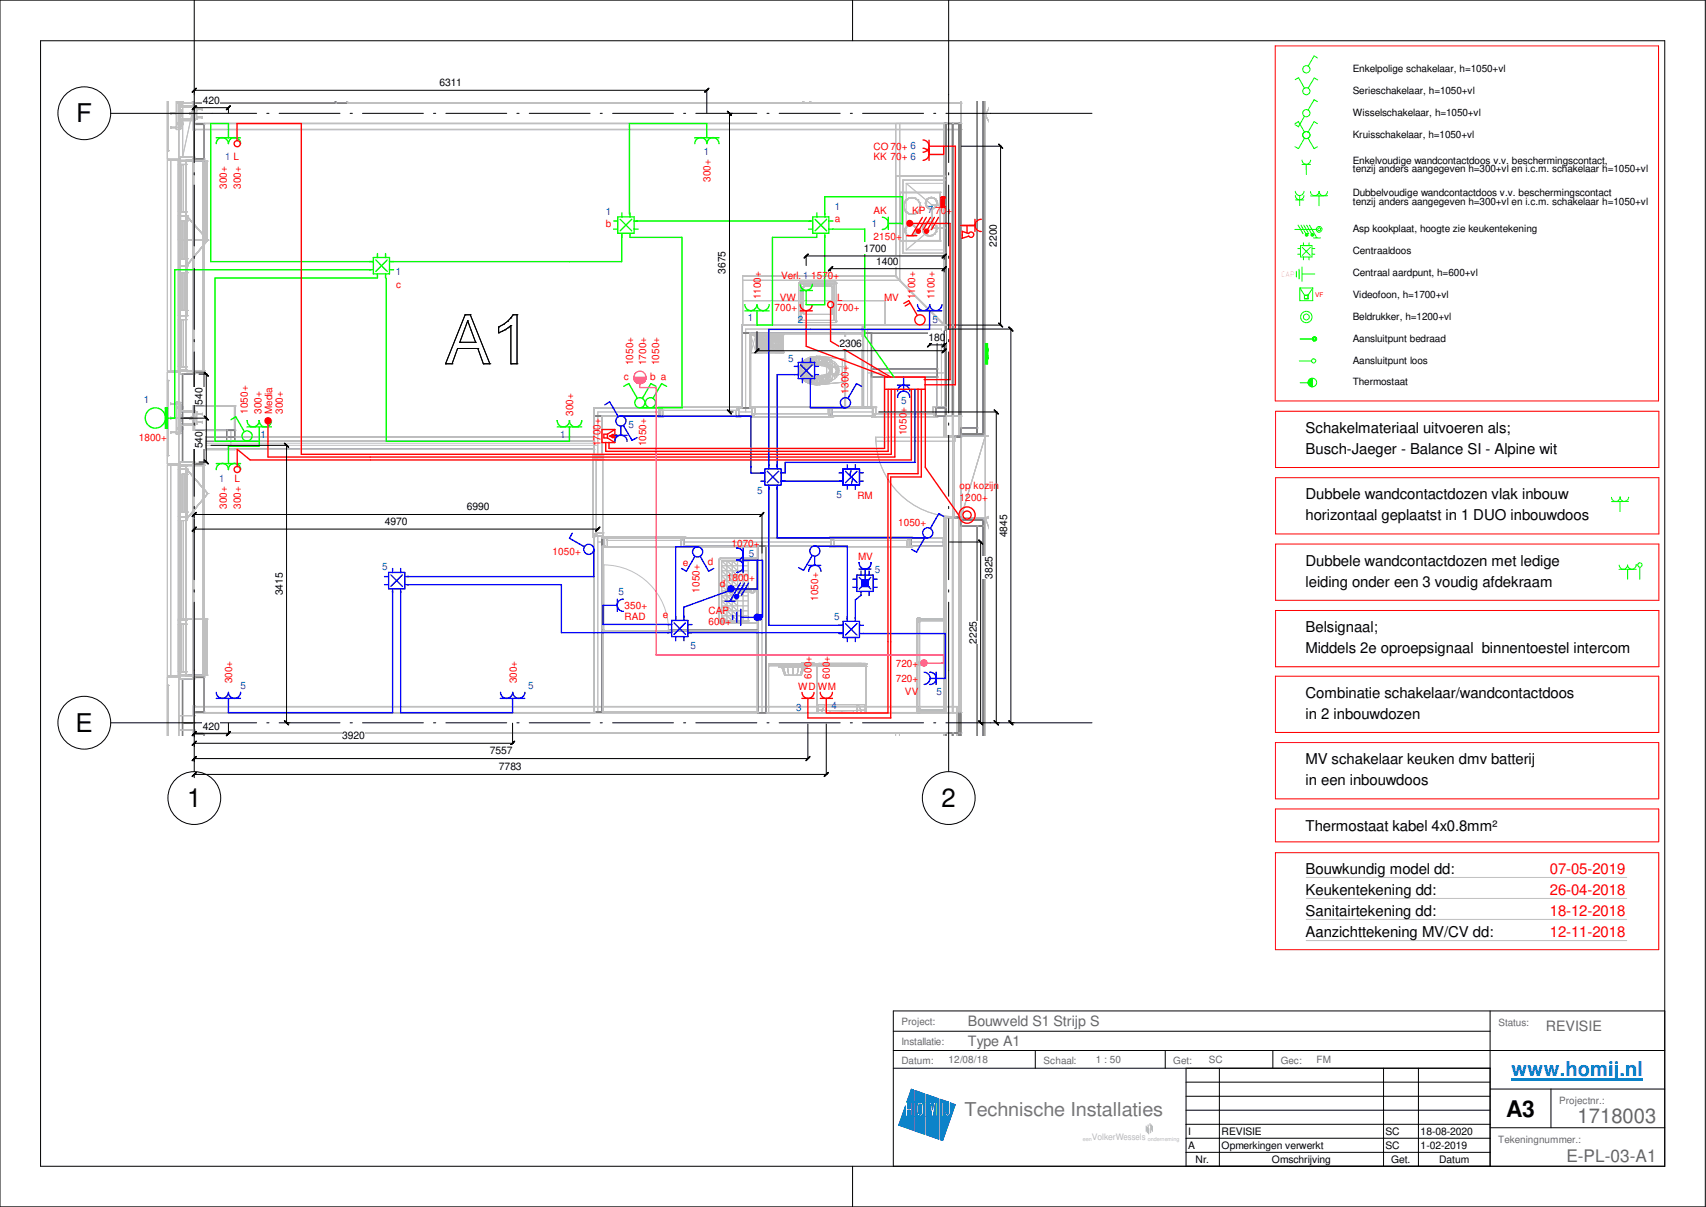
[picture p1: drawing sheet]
<svg xmlns="http://www.w3.org/2000/svg" width="420mm" height="297mm" viewBox="0 0 420 297" stroke-linecap="round" stroke-linejoin="round" font-family="sans-serif">
<defs><g id="words">
<g font-size="6.3">
<text x="18.8" y="30.1">F</text>
<text x="18.6" y="180.1">E</text>
<text x="46.1" y="198.6">1</text>
<text x="231.9" y="198.6">2</text>
</g>
<text font-size="5.6" x="371" y="274.9">A3</text>
<text font-size="5" fill="#0080ff" x="372.2" y="264.9">www.homij.nl</text>
<text font-size="5" fill="#676767" x="388.5" y="276.3">1718003</text>
<text font-size="4.7" fill="#767676" x="237.5" y="274.7">Technische Installaties</text>
<text font-size="4.3" fill="#676767" x="385.8" y="286">E-PL-03-A1</text>
<g font-size="3.7">
<text x="321.5" y="106.5">Schakelmateriaal uitvoeren als;</text>
<text x="321.5" y="111.7">Busch-Jaeger - Balance SI - Alpine wit</text>
<text x="321.5" y="122.8">Dubbele wandcontactdozen vlak inbouw</text>
<text x="321.5" y="128.1">horizontaal geplaatst in 1 DUO inbouwdoos</text>
<text x="321.5" y="139.2">Dubbele wandcontactdozen met ledige</text>
<text x="321.5" y="144.4">leiding onder een 3 voudig afdekraam</text>
<text x="321.5" y="155.5">Belsignaal;</text>
<text x="321.5" y="160.7">Middels 2e oproepsignaal binnentoestel intercom</text>
<text x="321.5" y="171.7">Combinatie schakelaar/wandcontactdoos</text>
<text x="321.5" y="176.9">in 2 inbouwdozen</text>
<text x="321.5" y="188.1">MV schakelaar keuken dmv batterij</text>
<text x="321.5" y="193.2">in een inbouwdoos</text>
<text x="321.5" y="204.4">Thermostaat kabel 4x0.8mm²</text>
<text x="321.5" y="215.2">Bouwkundig model dd:</text>
<text x="321.5" y="220.3">Keukentekening dd:</text>
<text x="321.5" y="225.5">Sanitairtekening dd:</text>
<text x="321.5" y="230.7">Aanzichttekening MV/CV dd:</text>
</g>
<g font-size="3.7" fill="#f00">
<text x="381.7" y="215.2">07-05-2019</text>
<text x="381.7" y="220.3">26-04-2018</text>
<text x="381.7" y="225.5">18-12-2018</text>
<text x="381.7" y="230.7">12-11-2018</text>
</g>
<g font-size="3.5" fill="#676767">
<text x="238.4" y="252.4">Bouwveld S1 Strijp S</text>
<text x="238.4" y="257.3">Type A1</text>
<text x="380.7" y="253.7">REVISIE</text>
</g>
<g font-size="2.5">
<text x="333.2" y="17.8">Enkelpolige schakelaar, h=1050+vl</text>
<text x="108.2" y="21.2">6311</text>
<text x="333.2" y="23.2">Serieschakelaar, h=1050+vl</text>
<text x="50" y="25.5">420</text>
<text x="333.2" y="28.6">Wisselschakelaar, h=1050+vl</text>
<text x="333.2" y="33.9">Kruisschakelaar, h=1050+vl</text>
<text x="333.2" y="40.3">Enkelvoudige wandcontactdoos v.v. beschermingscontact,</text>
<text x="333.2" y="42.4">tenzij anders aangegeven h=300+vl en i.c.m. schakelaar h=1050+vl</text>
<text x="333.2" y="48.3">Dubbelvoudige wandcontactdoos v.v. beschermingscontact</text>
<text x="333.2" y="50.4">tenzij anders aangegeven h=300+vl en i.c.m. schakelaar h=1050+vl</text>
<text x="333.2" y="57.2">Asp kookplaat, hoogte zie keukentekening</text>
<text x="212.8" y="62">1700</text>
<text x="215.8" y="65.1">1400</text>
<text x="245.5" y="60.7" transform="rotate(-90 245.5 60.7)">2200</text>
<text x="333.2" y="62.6">Centraaldoos</text>
<text x="178.7" y="67.4" transform="rotate(-90 178.7 67.4)">3675</text>
<text x="333.2" y="67.9">Centraal aardpunt, h=600+vl</text>
<text x="333.2" y="73.4">Videofoon, h=1700+vl</text>
<text x="228.7" y="83.8">180</text>
<text x="333.2" y="78.7">Beldrukker, h=1200+vl</text>
<text x="206.7" y="85.3">2306</text>
<text x="333.2" y="84.2">Aansluitpunt bedraad</text>
<text x="333.2" y="89.5">Aansluitpunt loos</text>
<text x="333.2" y="94.8">Thermostaat</text>
<text x="49.9" y="99.6" transform="rotate(-90 49.9 99.6)">540</text>
<text x="49.9" y="110.4" transform="rotate(-90 49.9 110.4)">540</text>
<text x="115" y="125.6">6990</text>
<text x="94.8" y="129.2">4970</text>
<text x="248" y="132.2" transform="rotate(-90 248 132.2)">4845</text>
<text x="244.4" y="142.4" transform="rotate(-90 244.4 142.4)">3825</text>
<text x="69.6" y="146.5" transform="rotate(-90 69.6 146.5)">3415</text>
<text x="240.6" y="158.4" transform="rotate(-90 240.6 158.4)">2225</text>
<text x="50" y="179.5">420</text>
<text x="84.3" y="181.9">3920</text>
<text x="120.6" y="185.7">7557</text>
<text x="122.9" y="189.6">7783</text>
<text x="292.6" y="279.2">I</text>
<text x="300.9" y="279.2">REVISIE</text>
<text x="341.2" y="279.2">SC</text>
<text x="349.9" y="279.2">18-08-2020</text>
<text x="292.6" y="282.7">A</text>
<text x="294.5" y="286.1">Nr.</text>
<text x="300.9" y="282.7">Opmerkingen verwerkt</text>
<text x="313.3" y="286.1">Omschrijving</text>
<text x="341.2" y="282.7">SC</text>
<text x="342.6" y="286.1">Get.</text>
<text x="349.9" y="282.7">1-02-2019</text>
<text x="354.5" y="286.1">Datum</text>
</g>
<g font-size="2.5" fill="#0080c0">
<text x="55.5" y="39.4">1 L</text>
<text x="173.3" y="38.2">1</text>
<text x="149.2" y="52.8">1</text>
<text x="205.6" y="51.6">1</text>
<text x="214.8" y="55.9">1</text>
<text x="97.5" y="67.8">1</text>
<text x="184.2" y="79">1</text>
<text x="196.5" y="79.5">2</text>
<text x="229.7" y="79.5">5</text>
<text x="194.1" y="89">5</text>
<text x="35.4" y="99.2">1</text>
<text x="221.9" y="99.4">5</text>
<text x="64.1" y="107.7">1</text>
<text x="137.9" y="107.7">1</text>
<text x="154.8" y="105.3">5</text>
<text x="54" y="118.6">1</text>
<text x="186.5" y="121.5">5</text>
<text x="206" y="122.5">5</text>
<text x="184.4" y="137.2">5</text>
<text x="94.1" y="140.4">5</text>
<text x="215.4" y="141">5</text>
<text x="152.4" y="146.4">5</text>
<text x="205.4" y="152.5">5</text>
<text x="170.1" y="159.7">5</text>
<text x="59.2" y="169.7">5</text>
<text x="130.1" y="169.7">5</text>
<text x="230.7" y="170.9">5</text>
<text x="196.1" y="175.1">3</text>
<text x="204.8" y="174.6">4</text>
</g>
<g font-size="2.5" fill="#f00">
<text x="215.1" y="36.9">CO 70+ 6</text>
<text x="215.1" y="39.3">KK 70+ 6</text>
<text x="55.9" y="46.4" transform="rotate(-90 55.9 46.4)">300+</text>
<text x="59.3" y="46.4" transform="rotate(-90 59.3 46.4)">300+</text>
<text x="175" y="44.7" transform="rotate(-90 175 44.7)">300+</text>
<text x="215.1" y="52.6">AK</text>
<text x="224.6" y="52.6">KP 7</text>
<text x="230.3" y="52.6">70+</text>
<text x="149.2" y="55.9">b</text>
<text x="205.6" y="54.7">a</text>
<text x="215.1" y="59.1">2150+</text>
<text x="97.5" y="70.8">c</text>
<text x="192.4" y="68.6">Verl. 1</text>
<text x="199.8" y="68.6">1570+</text>
<text x="187.4" y="73.7" transform="rotate(-90 187.4 73.7)">1100+</text>
<text x="190.8" y="76.6">700+</text>
<text x="192" y="74">VW</text>
<text x="206.2" y="74">L</text>
<text x="206.2" y="76.6">700+</text>
<text x="217.7" y="74">MV</text>
<text x="225.4" y="73.7" transform="rotate(-90 225.4 73.7)">1100+</text>
<text x="230.2" y="73.7" transform="rotate(-90 230.2 73.7)">1100+</text>
<text x="155.9" y="89.9" transform="rotate(-90 155.9 89.9)">1050+</text>
<text x="159.1" y="89.9" transform="rotate(-90 159.1 89.9)">1700+</text>
<text x="162.3" y="89.9" transform="rotate(-90 162.3 89.9)">1050+</text>
<text x="153.6" y="93.6">c</text>
<text x="160.1" y="93.6">b a</text>
<text x="61" y="101.9" transform="rotate(-90 61 101.9)">1050+</text>
<text x="64.4" y="101.9" transform="rotate(-90 64.4 101.9)">300+</text>
<text x="67.1" y="101.9" transform="rotate(-90 67.1 101.9)">Media</text>
<text x="69.6" y="101.9" transform="rotate(-90 69.6 101.9)">300+</text>
<text x="209" y="96.9" transform="rotate(-90 209 96.9)">1300+</text>
<text x="141.1" y="102.4" transform="rotate(-90 141.1 102.4)">300+</text>
<text x="223.3" y="107.1" transform="rotate(-90 223.3 107.1)">1050+</text>
<text x="34.2" y="108.6">1800+</text>
<text x="147.9" y="109.9" transform="rotate(-90 147.9 109.9)">1700+</text>
<text x="159.1" y="109.9" transform="rotate(-90 159.1 109.9)">1050+</text>
<text x="57.8" y="118.7">L</text>
<text x="55.9" y="125.3" transform="rotate(-90 55.9 125.3)">300+</text>
<text x="59.3" y="125.3" transform="rotate(-90 59.3 125.3)">300+</text>
<text x="211.2" y="122.9">RM</text>
<text x="236.3" y="123.2">1200+</text>
<text x="236.3" y="120.4">op kozijn</text>
<text x="221.2" y="129.5">1050+</text>
<text x="136.1" y="136.6">1050+</text>
<text x="180.1" y="134.5">1070+</text>
<text x="211.3" y="137.9">MV</text>
<text x="168.2" y="139.2">e</text>
<text x="174.3" y="139.1">d</text>
<text x="179" y="142.9">1800+</text>
<text x="153.8" y="149.8">350+</text>
<text x="172.3" y="145.9" transform="rotate(-90 172.3 145.9)">1050+</text>
<text x="177.2" y="144.5">d</text>
<text x="201.5" y="147.9" transform="rotate(-90 201.5 147.9)">1050+</text>
<text x="153.8" y="152.5">RAD</text>
<text x="163.3" y="152">e</text>
<text x="174.5" y="151.1">CAP</text>
<text x="174.5" y="153.8">600+</text>
<text x="199.9" y="167" transform="rotate(-90 199.9 167)">600+</text>
<text x="204.4" y="167" transform="rotate(-90 204.4 167)">600+</text>
<text x="220.6" y="167.9">720+</text>
<text x="220.6" y="164.2">720+</text>
<text x="57.1" y="168.2" transform="rotate(-90 57.1 168.2)">300+</text>
<text x="127.3" y="168.2" transform="rotate(-90 127.3 168.2)">300+</text>
<text x="196.6" y="169.8">WD</text>
<text x="201.4" y="169.8">WM</text>
<text x="222.9" y="170.9">VV</text>
</g>
<g font-size="2.5" fill="#676767">
<text x="222" y="252.3">Project:</text>
<text x="222" y="257.3">Installatie:</text>
<text x="369" y="252.6">Status:</text>
<text x="222" y="261.8">Datum:</text>
<text x="233.6" y="261.7">12/08/18</text>
<text x="257" y="261.8">Schaal:</text>
<text x="269.9" y="261.7">1 : 50</text>
<text x="289" y="261.8">Get:</text>
<text x="297.7" y="261.7">SC</text>
<text x="315.5" y="261.8">Gec:</text>
<text x="324.2" y="261.7">FM</text>
<text x="384" y="271.7">Projectnr.:</text>
<text x="369" y="281.3">Tekeningnummer.:</text>
</g>
<text font-size="2.2" fill="#bababa" x="268.9" y="280.7">VolkerWessels</text>
<text font-size="2" fill="#f00" x="315.5" y="68.1">CAP</text>
<text font-size="1.6" fill="#f00" x="323.9" y="73.1">VF</text>
<text font-size="1.4" fill="#bababa" x="282.7" y="280.7">onderneming</text>
</g></defs>
<path d="M322.2 93.1h1v2.1h-1z" fill="#0f0"/>
<path d="M314.1 11.3h94.4v87.4h-94.4zM314.2 101.2h94.4v13.9h-94.4zM314.2 117.6h94.4v13.8h-94.4zM314.2 133.9h94.4v13.8h-94.4zM314.2 150.2h94.4v13.9h-94.4zM314.1 166.4h94.4v13.9h-94.4zM314.1 182.7h94.4v13.9h-94.4zM314.1 199.1h94.4v8.1h-94.4zM314.1 209.8h94.4v23.9h-94.4z" fill="none" stroke="#f00" stroke-width=".25"/>
<g fill="none" stroke="#0f0" stroke-width=".25">
<path d="M319 19.6l.8-.5 1.5 2.6M324.5 14.3l-.9-.5-1.4 2.5M324.5 19.7l-.8-.5-1.5 2.5M318.9 30.4l.9-.5 1.5 2.6M320.7 39.4a1.06 1.06 0 0 0 1 1 1.06 1.06 0 0 0 1.1-1M321.3 28.6l-1.5 2.6-.9-.5M321.3 34l-1.5 2.6-.9-.5M322.2 34l1.4 2.6 .9-.5M324.5 25l-.9-.5-1.4 2.6M324.5 30.4l-.9-.5-1.4 2.6M318.9 56.5h5.2M319 47.1a1.06 1.06 0 0 0 1.1 1 1.06 1.06 0 0 0 1-1"/>
<path d="M319 48.1a1.06 1.06 0 0 0 1.1 1.1 1.06 1.06 0 0 0 1-1.1M319 49.2h2.1M319.7 55.4l1.2 2.1M320.1 48.1v2.5M320.4 55.4l1.2 2.1M320.7 40.5h2M321 59.8v.6M321.1 55.4l1.2 2.1M321.7 57.7h.2v.2h-.2zM321.7 40.5v2.4M321.8 55.4l1.2 2.1M322.4 59.8v.6"/>
<path d="M322.5 55.4l1.8 3.1M322.7 48.2h2.1M323.1 57.6h.2v.3h-.2zM323.5 58.5h1.7M324.9 48.2v2.4M326.9 47.1a1.04 1.04 0 0 1-1 1.1 1.04 1.04 0 0 1-1-1.1 1.06 1.06 0 0 1-1.1 1.1 1.06 1.06 0 0 1-1.1-1M326.9 48.2h-2.1M319.3 66.8v1.4M319.6 61.2h.7M319.6 62.6h.7M320 66.2v2.5M320.1 70.9v3.1h3.2v-3.1"/>
<path d="M320.1 70.9h3.2M320.1 70.9l1.2 1.7M320.3 60.4h2.8v2.8h-2.8zM320.7 65.7v3.5M320.7 67.4h3.1M320.7 60.9l2 2M321 63.2v.8M321.3 72.6h.9M321.3 72.6v.9h.9v-.9M322.4 63.2v.8M322.7 60.9l-2 2M323.1 61.2h.7"/>
<path d="M323.1 62.6h.7M323.3 70.9l-1.1 1.7M320 88.8h3M320.2 94.2h2M320.2 83.4h3M323.2 93.1a1.06 1.06 0 0 0-1 1 1.06 1.06 0 0 0 1 1.1v-2.1M396.9 123.4h2.1M399 123.4v2.5M401.1 123.4h-2.1M401.1 122.3a1.06 1.06 0 0 1-1.1 1.1 1.06 1.06 0 0 1-1-1.1 1.06 1.06 0 0 1-1 1.1 1.06 1.06 0 0 1-1.1-1M403 139a1.06 1.06 0 0 1-1.1 1.1 1.06 1.06 0 0 1-1-1 1.04 1.04 0 0 1-1.1 1 1.04 1.04 0 0 1-1-1M403.9 139.6v3"/>
<path d="M398.7 140.1h4.3M400.9 140.1v2.5"/>
<circle cx="321.7" cy="17.1" r=".89"/>
<circle cx="321.7" cy="27.8" r=".89"/>
<circle cx="321.7" cy="22.4" r=".88"/>
<circle cx="321.7" cy="33.2" r=".88"/>
<circle cx="321.8" cy="57.8" r=".35"/>
<circle cx="323.2" cy="57.8" r=".35"/>
<circle cx="324.9" cy="56.4" r=".7"/>
<circle cx="324.9" cy="56.4" r=".36"/>
<circle cx="321.7" cy="78" r="1.4"/>
<circle cx="321.7" cy="78" r=".73"/>
<circle cx="323.2" cy="94.1" r="1.06"/>
<circle cx="323.5" cy="88.8" r=".52"/>
<circle cx="323.7" cy="83.4" r=".54"/>
<circle cx="323.7" cy="83.4" r=".28"/>
<circle cx="403.9" cy="139" r=".54"/>
</g>
<path d="M321.7 215.9h78.9M321.7 221.1h78.9M321.7 226.3h78.9M321.7 231.5h78.9" fill="none" stroke="#c0c0c0" stroke-width=".25"/>
<path d="M47.8 25.4h188.8v5h-188.8z" fill="#fff"/>
<path d="M47.8 25.4h188.8v5h-188.8z" fill="none" stroke="#808080" stroke-width=".34"/>
<path d="M47.8 30.4h.1M47.8 25.4h.1M236.6 30.4h.1M236.6 25.4h.1" fill="none" stroke="#c0c0c0" stroke-width=".25"/>
<path d="M47.8 175.4h187.9v5h-187.9z" fill="#fff"/>
<path d="M47.8 175.4h187.9v5h-187.9z" fill="none" stroke="#808080" stroke-width=".34"/>
<path d="M47.8 175.4h.1M235.7 175.4h.1M47.8 180.4h.1M235.7 180.4h.1" fill="none" stroke="#c0c0c0" stroke-width=".25"/>
<path d="M47.8 99.9h10v6h-10z" fill="#fff"/>
<path d="M47.8 99.9h10v6h-10z" fill="none" stroke="#808080" stroke-width=".47"/>
<g fill="#c0c0c0">
<circle cx="57.8" cy="99.9" r=".17"/>
<circle cx="57.8" cy="105.9" r=".17"/>
<circle cx="47.8" cy="105.9" r=".17"/>
<circle cx="47.8" cy="99.9" r=".17"/>
</g>
<g fill="none" stroke="#c0c0c0" stroke-width=".25">
<path d="M47.8 31.9h.1M47.8 31.9v68M47.8 31.9h188.8M236.6 31.9h.1M236.6 25.1v6.8M47.8 99.9h.1M47.8 99.9h10M57.8 99.9h.1M57.8 99.9v6M47.8 105.9h.1M47.8 105.9v68M47.8 105.9h10"/>
<path d="M57.8 105.9h.1M47.8 173.9h.1M47.8 173.9h187.9M235.7 173.9h.1M235.7 173.9v7.2"/>
</g>
<path d="M235.7 173.9v7.2" fill="none" stroke="#c0c0c0" stroke-width=".34"/>
<circle cx="235.7" cy="173.9" r=".17" fill="#c0c0c0"/>
<path d="M47.8 173.9v7.2" fill="none" stroke="#c0c0c0" stroke-width=".34"/>
<circle cx="47.8" cy="173.9" r=".17" fill="#c0c0c0"/>
<path d="M236.6 25.1v.3M236.6 30.4v1.5M47.8 173.9h187.9" fill="none" stroke="#c0c0c0" stroke-width=".34"/>
<circle cx="236.6" cy="31.9" r=".17" fill="#c0c0c0"/>
<path d="M47.8 25.1v6.8M236.6 25.1v6.8" fill="none" stroke="#c0c0c0" stroke-width=".34"/>
<circle cx="47.8" cy="31.9" r=".17" fill="#c0c0c0"/>
<path d="M47.8 25.1v.3M47.8 30.4v1.5h188.8" fill="none" stroke="#c0c0c0" stroke-width=".34"/>
<g fill="none" stroke="#c0c0c0" stroke-width=".25">
<path d="M41.2 37.2h.1M41.2 39.2h.1M41.2 39.5h.1M41.2 39.5h4.6M41.2 25.1v14.1M41.2 39.5v51.9M41.2 39.2h2.8M41.4 37.1h.1M41.4 25.1v12M41.4 37.1l-.2 .1M42 39.5h.1M42 27.7v.4"/>
<path d="M42 31.2v.3M42 39.5v51.9M42 27.7h.1M42 28.1h.1M42 28h1.4M42 31.2h.1M42 31.5h1.4M42 31.5h.1M42.1 27.7v.3M42.1 31.5h.1M42.1 31.2v.2M42.1 27.9h1.3"/>
<path d="M42.1 27.9v.2M42.1 31.3v.2M42.1 31.4v.1M42.1 31.4h1.3M43.4 27.9v.1M43.4 28v.1M43.4 31.4v.1M43.4 31.5v.2M43.4 27.9h.1M43.4 31.4h.1M43.4 31.9h.1M43.4 31.1v.3"/>
<path d="M43.4 27.7l-1.3 .2M43.4 25.1v6.8M43.4 27.6v.3M43.4 31.2l-1.4 .1M43.4 31.9h.6M43.5 31.9h.1M43.5 25.1v6.8M43.7 30.6h.1M43.7 30.3h.1M43.7 25.4h.1M43.7 25.1h.1M43.7 30.3h1.3"/>
<path d="M43.7 30.6h1.3M43.7 25.1v.3M43.7 30.3v.3M43.7 25.1h1.3M43.7 25.4h1.3M43.9 39.4h.1M43.9 39.2h.1M43.9 30.6h.1M43.9 30.3h.1M43.9 30.4h.1M43.9 25.4h.1M43.9 25.1h.1"/>
<path d="M43.9 25.2h.1M43.9 39.2v52.4M43.9 39.4h.3M43.9 25.4h38.7M43.9 30.4h1.1M43.9 25.2h1.1M43.9 30.5h1.1M43.9 30.3h1.1M43.9 30.6h1.1M43.9 25.3h1.1M44 31.9h.1M44 25.1v6.8"/>
<path d="M44 39.2h.1M44 26.1h.1M44 29.7h.1M44 39.5h.1M44 25.4h.1M44 30.4h.1M44 31.7h.1M44 31.2h.1M44 28.1h.1M44 27.7h.1M44 26h.1M44 29.8h.1"/>
<path d="M44 27.8h.1M44 27.9h.1M44 28h.1M44 31.7l.2-6.6v6.6M44 39.5v51.9M44 26l3.8 .1M44 29.7h3.8M44 25.4l.2 .8M44 25.4l.2 1M44 25.4l.2 4M44 27.9h.7M44 25.4l.2 5"/>
<path d="M44 31.7h.4M44 31.2h.4M44 27.7l.2 .1M44 29.7h.4M44 29.8l.2 1.4M44 29.8h.4M44 31.2h.2M44 31.1h.4M44 31.1l.2 .1M44 31.7h.2M44 27.9h.2M44 27.8l.2 .1"/>
<path d="M44 27.8h.2M44 25.9h.4M44 26h.4M44 26h.2M44 25.9l.4 .1M44 25.8l.4 .1M44 29.8l.4 .1M44 29.7l.4 .1h-.4M44.1 27.9h.1M44.1 28h.1M44.1 27.7h.1M44.1 27.9h.6"/>
<path d="M44.1 27.7v.3M44.1 27.7l.1 .2M44.2 39.2h.1M44.2 39.4h.1M44.2 27.9h.1M44.2 28l-.2 .1M44.2 27.9h-.2M44.2 28h-.2M44.2 27.8v.2M44.2 27.9l-.1 .1M44.2 27.9h.5M44.2 39.7h.1"/>
<path d="M44.2 39.4v52M44.2 39.7h1.7M44.2 26.2h.1M44.2 26.4h.1M44.2 29.4h.1M44.2 29.6h.1M44.2 25.4h.1M44.2 30.4h.1M44.2 31.7h.1M44.2 28h.1M44.2 31.2h.1M44.2 26h.1"/>
<path d="M44.2 29.8h.1M44.2 27.8h.1M44.2 27.1h.1M44.2 28.7h.1M44.2 28.7h.5h-.2M44.2 31.7l-.2-6.6v14.1M44.2 29.4h3.1M44.2 26.2h3.2M44.2 29.6h3.1M44.2 26.4h3M44.2 26.2l.4 .2M44.2 29.4l.4 .2"/>
<path d="M44.2 29.4l3 .2M44.2 29.4l-.2 1M44.2 29.6l-.2 .8M44.2 27.8h.4M44.2 31.7h-.2M44.2 29.9h-.2h.4M44.2 30.4l.2 .6h-.4M44.2 27.8l-.2 .2M44.2 25.4l-.1-.3 .1 .1-.2 .6M44.2 25.4l-.2 .5M44.2 25.9h-.2M44.2 25.8l.2 .1h-.4"/>
<path d="M44.2 29.7l-.2 .1M44.2 27.1h.5M44.2 27.8l.2 .1M44.2 27.9h.2M44.2 27.9l.2 .1M44.2 31.7h.2M44.2 31.2h.2M44.2 26h.2M44.3 39.5h.1M44.3 27.1v1.6l.3-.2M44.3 39.5v51.9M44.3 27.1l.3 .2"/>
<path d="M44.3 27.1l-.1 .8M44.3 27.9l-.1 .8M44.3 27.9l.3 .6M44.3 38.7h.1M44.3 39.6h.1M44.3 38.7h3.5M44.3 38.7v53.4M44.3 39.6h5.9M44.4 25.1l-.2 2M44.4 39.7h.1M44.4 31.7h.1M44.4 27.8h.1"/>
<path d="M44.4 27.9h.1M44.4 31.2h.1M44.4 29.7h.1M44.4 28.7h.1M44.4 27.1h.1M44.4 26h.1M44.4 27.6h.1M44.4 28.1h.1M44.4 30.5h.1M44.4 30.6h.1M44.4 31h.1M44.4 30.3h.1"/>
<path d="M44.4 25.2h.1M44.4 25.3h.1M44.4 25.4h.1M44.4 25.8h.1M44.4 25.1h.1M44.4 29.9l-.4 .1h.5v1M44.4 25.1v6.6M44.4 39.7v19.4M44.4 29.8l-.4 .1M44.4 31.1l-.4 .1M44.4 31.2h-.4M44.4 25.9l-.4 .1"/>
<path d="M44.4 28.7l-.2 3M44.4 25.9l-.1-.8 .1 6.6M44.4 27.8h-.2M44.4 30l-.2 .6 .2 .6M44.4 29.7l-.2 .1M44.4 27.9h-.2M44.4 26h-.2M44.4 29.8l-.2 .6M44.4 27.9l.4 .6M44.4 30.1h.1M44.4 30.2h.1M44.4 30.7h.4"/>
<path d="M44.4 30.9h.1M44.4 25.5h.4M44.4 25.7h.1M44.5 39.7h.1M44.5 28.1h.1M44.5 27.6h.1M44.5 27.9h.1M44.5 27.8h.1M44.5 28h.1M44.5 30.5h.1M44.5 30.6h.1M44.5 31h.1"/>
<path d="M44.5 30.3h.1M44.5 30.4h.1M44.5 30.7h.1M44.5 25.2h.1M44.5 25.3h.1M44.5 25.4h.1M44.5 25.8h.1M44.5 25.1h.1M44.5 25.5h.1M44.5 25.1v.7M44.5 27.6v.5M44.5 39.7v19.4"/>
<path d="M44.5 25.8h-.5M44.5 25.1h.3M44.5 27.1h.1M44.5 28.7h.1M44.5 27.1l.1 .2M44.5 27.1l.1 .1M44.6 29.6h.1M44.6 29.4h.1M44.6 26.4h.1M44.6 26.2h.1M44.6 29.4l.1 .2M44.6 26.2v.2"/>
<path d="M44.6 29.4v.2M44.6 29.4l-.4 .2M44.6 26.2l-.4 .2M44.6 27.1h.1M44.6 28h.1M44.6 27.8h.1M44.6 27.1v1.6M44.6 28.5l.2 .1M44.6 27.2l.2 .1M44.6 28.5l-.1 .2M44.6 28.6l-.1 .1M44.6 27.3h.2"/>
<path d="M44.6 27.1l.1 .1M44.6 28.6h.1M44.6 28.6h.2M44.6 28.5h.2M44.6 27.3l-.3 .6M44.6 27.9h.1M44.7 29.6h.1M44.7 29.4h.1M44.7 26.4h.1M44.7 26.2h.1M44.7 27.8h.1M44.7 27.9h.1"/>
<path d="M44.7 27.8l-.6 .1M44.7 27.1l-.3 .5 .4-.3M44.7 27.1l.1 .1h-.2M44.7 27.1l.1 .2M44.7 27.1h.1M44.7 27.8l-.5 .1M44.7 27.1h-.1M44.7 27.1v1.6M44.7 28.6l-.1 .1M44.7 28.7h.1M44.7 27.2h-.1M44.8 30.6h.1"/>
<path d="M44.8 30.7h.1M44.8 30.5h.1M44.8 30.4h.1M44.8 30.3h.1M44.8 25.4h.1M44.8 25.5h.1M44.8 25.3h.1M44.8 25.2h.1M44.8 25.1h.1M44.8 28.5l-.4-.3 .3 .5M44.8 25.1v.4M44.8 30.3v.4"/>
<path d="M44.8 28.6l-.1 .1M44.8 28.5l-.1 .2M44.8 27.3l-.4 .6M44.8 27.3l-.2 1.2M45 25.4h.1M45 38.7h.1M45 30.6h.1M45 30.4h.1M45 30.3h.1M45 25.2h.1M45 25.1h.1M45 25.1v13.6"/>
<path d="M45.8 39.6h.1M45.8 39.6v51.6M45.8 29.4l-1.1 .2M45.8 29.4l1.4 .2M45.8 29.4v.2M45.8 39.5h.1M45.8 39.5v51.9M45.9 39.7h.1M45.9 39.6h.1M45.9 39.3h.1M45.9 39.5h.1M45.9 39.3v52.1"/>
<path d="M45.9 39.3h1.6M45.9 39.5h4.3M46.7 27.9h.1M46.7 27.8h.1M46.7 27.9h1.2M46.7 27.8h1.2M46.7 27.8v.2h1.2M46.7 27.9l.1 .1M46.8 28h.1M46.8 27.8h.1M46.8 27.9h-.1M46.8 27.8v.2"/>
<path d="M46.8 27.8h-.1M46.8 27.9h1.1M46.8 28l1.1 .1M46.8 27.8l1.1 .1h-1.1M47.2 26.2h.1M47.2 29.4h.1M47.2 26.4h.1M47.2 29.6h.1M47.2 28.1h.1M47.2 28h.1M47.2 27.9h.1M47.2 27.8h.1"/>
<path d="M47.2 27.7h.1M47.2 26.2v.2M47.2 29.4v.2M47.2 28.1h.4M47.2 27.8h.2M47.2 27.9h.2M47.2 26.4l.2 .1M47.2 26.4l.3 .1M47.2 26.4h.2M47.2 26.2l-2.5 .2M47.2 26.2l.1 .2M47.2 26.2l-3 .2"/>
<path d="M47.2 29.4l.1 .2M47.3 26.4h.1M47.3 29.4h.1M47.3 29.4v.2M47.3 29.4l.2 .1M47.3 29.4l-.1 .2M47.3 26.2h.1M47.3 29.6h.1M47.3 26.2h.2M47.3 26.2l.1 .3M47.3 26.2l-.1 .2M47.3 26.2v.2"/>
<path d="M47.4 26.5h.1M47.4 29.3h.1M47.4 27.4h.1M47.4 28h.1M47.4 28.1h.1M47.4 27.7h.1M47.4 27.8h.1M47.4 27.9h.1M47.4 27.6h-.2v.5h.2M47.4 26.2l.1 .1M47.4 26.5l.1 .1M47.4 26.5h.2"/>
<path d="M47.4 27.4l.1 1M47.4 26.4l.1 .2M47.4 29.3l-.2 .1M47.4 29.3l.1 .2M47.4 29.3l.2 .1M47.4 26.2h.1M47.4 26.2l.2 .2v2.9M47.4 29.3h.2M47.5 26.6h.1M47.5 29.2h.1M47.5 27.7h.1M47.5 28.1h.1"/>
<path d="M47.5 26.2h.1M47.5 26.5h.1M47.5 29.5h.1M47.5 27.4h.1M47.5 28h.1M47.5 26.5v2.7M47.5 29.2l-.1 .1M47.5 29.2l-.2 .2M47.5 29.5l-.2 .1M47.5 26.2l-.2 .2M47.5 26.2l-.1 .3M47.5 26.5l.1 .1"/>
<path d="M47.5 26.6l.1 2.6M47.5 29.2l.1 .1M47.5 29.2l.1 .2M47.5 27.8l.1 .1-.1 .1M47.5 27.8h.1M47.5 27.7l.1 .1M47.5 27.9h.1M47.5 28l.1 .1M47.5 25.1l.3 .3M47.5 26.3h.1M47.5 29.5l-.3 .1M47.5 38.7h.1"/>
<path d="M47.5 39.3h.1M47.5 39.6h.1M47.5 38.7v.6M47.5 39.6v51.6M47.5 26.3l.1 .2M47.5 26.3l.1 .1M47.5 29.4v.1M47.5 26.3l-.1 .2M47.5 26.3l-.2 .1M47.6 26.4h.1M47.6 29.4h.1M47.6 26.4v.1"/>
<path d="M47.6 26.4l-.1 .1M47.6 26.4l-.2 .1M47.6 26.1h.1M47.6 29.7h.1M47.6 32.1h.1M47.6 26.5h.1M47.6 26.6h.1M47.6 29.2h.1M47.6 29.3h.1M47.6 28.1h.1M47.6 27.7h.1M47.6 25.1v1"/>
<path d="M47.6 29.7v2.4M47.6 32.1h.2M47.6 29.2l-.4 .2M47.6 29.3l-.1 .2M47.6 27.7h-.4M47.6 26.5h-.1M47.6 26.5l-.1 .1M47.6 26.6l-.1 2.6M47.6 27.8l-.1 .1h.1M47.6 27.7l-.1 .1M47.6 27.8h-.1M47.6 28h-.1"/>
<path d="M47.6 28l-.1 .1M47.8 38.7h.1M47.8 25.4h.1M47.8 30.6h.1M47.8 39.1h.1M47.8 29.7h.1M47.8 32.1h.1M47.8 26.1h.1M47.8 29.4h.1M47.8 26.4h.1M47.8 25.1v14M47.8 25.4l-2.8 13.3"/>
<path d="M47.8 29.4h.6M47.8 26.4h.6M47.9 29.4h.1M47.9 26.4h.1M47.9 28h.1M47.9 27.8h.1M47.9 27.7h.1M47.9 28.1h.1M47.9 27.7h.2M47.9 28.1h.2M47.9 26.4v3M47.9 28h-1.1"/>
<path d="M47.9 27.7l-1.1 .1M48.1 27.7h.1M48.1 28.1h.1M48.1 27.7v.4M48.4 29.4h.1M48.4 26.4h.1M48.4 26.4v3M48.4 28.9h.1M48.4 26.9h.1M48.4 28.9h1.3M48.4 28.6l.1 .4M48.4 28.7l.1 .1"/>
<path d="M48.4 26.9h1.3M48.4 26.6l.1 .2M48.5 28.8h1.3M48.5 26.8v.2M48.5 28.8v.2M48.5 29h1.2M48.5 29l-.1 .2M48.5 26.8l1.2 .1M48.5 26.8l-.1 .4M48.5 27l-.1 .1M49.7 29h.1M49.7 28.9l.1 .1"/>
<path d="M49.7 28.8v.2M49.7 26.9l-1.2 .1M49.8 26.7v.3M49.8 28.7v.3M49.8 29h.1M49.8 28.7h.1M49.8 29h-.1M49.8 28.7l-.1 .2M49.8 27h.1M49.8 26.7h.1M50 39.5h.1M50 39.7h.1"/>
<path d="M50 39.6h.1M50 39.5v51.8M50.2 30.6h.1M50.2 39.1h.1M50.2 39.4h.1M50.2 39.6h.1M50.2 30.4h.1M50.2 39.5h.1M50.2 39.7h.1M50.2 30.4v69.5M50.2 30.4h182.4M50.7 39.7h.1"/>
<path d="M50.7 39.7v19.4M50.8 39.7h.1M51 39.7h.1M51 39.7v19.4M51.1 39.7h.1M51.1 39.7h-7.2v19.4h7.2M82.6 25.4h.1M85.6 25.4h.1M85.6 25.4h151M85.6 25.1v.3M197.7 25.4h.1M197.7 25.1v.3"/>
<path d="M197.9 25.4h.1M197.9 25.1v.3M199.4 25.4h.1M199.4 25.1v.3M199.6 25.4h.1M199.6 25.1v.3M220.6 30.4h.1M220.6 30.4v37.6M221.6 30.4h.1M221.6 30.4v38.6M232.5 30.4h.1M232.6 30.4l-.1 49.6"/>
<path d="M232.8 30.4h.1M233 30.4h.1M234.6 30.4h.1M234.6 30.4v49.6M234.7 30.4h.1M236.1 30.4h.1M236.4 30.4h.1M236.6 25.4h.1M236.6 30.4h.1M236.6 25.4v155.7M240.7 25.1v80.2M242.7 28.4h.1"/>
<path d="M242.7 25.1v156M242.7 28.4l.7 1.3M243.4 26.9l-.7 1.5M43.9 53.1h.1M43.9 52.2h.1M43.9 40.5h.1M43.9 52.2h2M43.9 53.1h2.2M43.9 40.5h2M44.4 53.1h.1M44.4 54.4h.1M44.4 53.1v24.6"/>
<path d="M44.4 54.4h1.7M44.4 59.1h.1M44.5 59.1h.1M44.7 40.5h.1M44.7 52.2h.1M44.7 40.5v11.7M44.7 40.5h.5M44.9 54.4h.1M44.9 54.4v9.3M45 54.4h.1M45 54.4v9.3M45.2 40.5h.1"/>
<path d="M45.2 52.2h.1M45.2 40.5v11.7M45.5 54.4h.1M45.5 54.4v9.3M45.7 54.4h.1M45.7 54.4v9.3M45.9 53.1h.1M45.9 52.2h.1M45.9 40.5h.1M45.9 53.1l5.2 6M46 53.1h.1M46 53.1l5.2 6"/>
<path d="M46 53.1h-.1M46.1 53.1h.1M46.1 54.4h.1M46.1 53.1v24.6M50 59.1h.1M50.2 59.1h.1M50.7 59.1h.1M50.8 59.1h.1M51 59.1h.1M51.1 59.1h.1M51.1 59.1l-5.2 6.3M51.2 59.1h.1"/>
<path d="M51.2 59.1l-5.2 6.3M220.6 43.4h.1M220.6 43.4h12M221.6 43.4h.1M221.6 47.3h.1M221.6 59.3h.1M221.6 47.3h10M221.6 59.3h10M221.6 47.3l.1 .2M221.7 47.5h9.7M221.7 59.2h9.7M221.7 59.2l-.1 .1"/>
<path d="M221.7 47.5v11.7M222.4 44.3h.1M222.4 44.3v18M222.4 44.3h10.2M222.5 50.7h.1M222.5 50.7l.1 .8M222.6 50.7h.1M222.6 50.7l.2 .8M222.6 51.5h.1M222.6 49.9h.1M222.6 51.5l.5 .7M222.6 49.9l-.1 .8"/>
<path d="M222.8 49.9h.1M222.8 51.5h.1M222.8 49.9l-.2 .8M222.8 51.5l.4 .6M222.8 56.7h.1M222.8 56.7l.1 .6M222.9 57.3h.1M222.9 56.2h.1M222.9 56.7h.1M222.9 57.3l.4 .4M222.9 56.2l-.1 .5M222.9 56.7l.2 .5"/>
<path d="M223.1 56.2h.1M223.1 57.2h.1M223.1 56.2l-.2 .5M223.1 57.2l.3 .5M223.1 49.2h.1M223.1 52.2h.1M223.1 52.2l.7 .4M223.1 49.2l-.5 .7M223.2 49.3h.1M223.2 52.1h.1M223.2 49.3l-.4 .6M223.2 52.1l.6 .4"/>
<path d="M223.2 45.1v16.4M223.2 45.1l6.4 5.4M223.2 45.1h9.4M223.3 55.7h.1M223.3 57.7h.1M223.3 57.7l.4 .4M223.3 55.7l-.4 .5M223.4 55.8h.1M223.4 57.7h.1M223.4 55.8l-.3 .4M223.4 57.7l.4 .3M223.7 55.4h.1"/>
<path d="M223.7 58.1h.1M223.7 58.1l.6 .1M223.7 55.4l-.4 .3M223.8 48.8h.1M223.8 52.6h.1M223.8 55.5h.1M223.8 58h.1M223.8 55.5l-.4 .3M223.8 52.6l.8 .2M223.8 48.8l-.7 .4M223.8 58l.5 .1M223.8 52.5h.1"/>
<path d="M223.8 48.8l-.6 .5M223.8 52.5l.8 .2M224.3 55.3h.1M224.3 58.2h.1M224.3 55.4h.1M224.3 58.1h.1M224.3 55.3l-.6 .1M224.3 55.3l.5 .1M224.3 55.4l-.5 .1M224.3 55.4l.5 .1M224.6 48.6h.1M224.6 52.8h.1"/>
<path d="M224.6 48.7h.1M224.6 52.7h.1M224.6 48.6l-.8 .2M224.6 48.6l.8 .2M224.6 48.7l-.8 .1M224.6 48.7l.7 .1M224.8 58h.1M224.8 55.5h.1M224.8 58l-.5 .1M224.8 55.5l.5 .3M224.8 55.4h.1M224.8 58.1h.1"/>
<path d="M224.8 55.4l.5 .3M224.8 58.1l-.5 .1M225.3 57.7h.1M225.3 55.8h.1M225.3 57.7l-.5 .3M225.3 55.8l.3 .4M225.3 55.7h.1M225.3 55.7l.3 .5M225.3 57.7l-.5 .4M225.3 52.5h.1M225.3 48.8h.1M225.3 52.5l-.7 .2"/>
<path d="M225.3 48.8l.7 .5M225.4 48.8h.1M225.4 52.6h.1M225.4 48.8l.7 .4M225.4 52.6l-.8 .2M225.6 57.2h.1M225.6 56.2h.1M225.6 57.2l-.3 .5M225.6 56.2v.5M225.6 57.3h.1M225.6 56.7h.1M225.6 56.2l.1 .5"/>
<path d="M225.6 57.3l-.3 .4M225.6 56.7v.5M225.7 56.7h.1M225.7 56.7l-.1 .6M226 52.1h.1M226 49.3h.1M226 52.1l-.7 .4M226 49.3l.4 .6M226.1 49.2h.1M226.1 52.2h.1M226.1 49.2l.4 .7M226.1 52.2l-.7 .4"/>
<path d="M226.4 51.5h.1M226.4 49.9h.1M226.4 51.5l-.4 .6M226.4 49.9l.2 .8M226.5 49.9h.1M226.5 51.5h.1M226.5 49.9l.2 .8M226.5 51.5l-.4 .7M226.6 50.7h.1M226.6 50.7l-.2 .8M226.7 50.7h.1M226.7 50.7l-.2 .8"/>
<path d="M227.2 56.3h.1M227.2 56.3l.1 .7M227.2 56.3l.2 .7M227.3 57h.1M227.3 55.6h.1M227.3 57l.4 .6M227.3 55.6l-.1 .7M227.4 55.7h.1M227.4 57h.1M227.4 55.7l-.2 .6M227.4 57l.4 .5M227.7 55h.1"/>
<path d="M227.7 57.6h.1M227.7 57.6l.6 .4M227.7 55l-.4 .6M227.8 55.1h.1M227.8 57.5h.1M227.8 55.1l-.4 .6M227.8 57.5l.5 .4M227.9 50h.1M227.9 50l.1 .6M228 50.6h.1M228 49.4h.1M228 50h.1"/>
<path d="M228 50.6l.3 .5M228 49.4l-.1 .6M228 50l.1 .5M228.1 49.5h.1M228.1 50.5h.1M228.1 49.5l-.1 .5M228.1 50.5l.3 .5M228.3 54.6h.1M228.3 58h.1M228.3 58l.6 .1M228.3 54.6l-.6 .4M228.3 49h.1"/>
<path d="M228.3 51.1h.1M228.3 54.7h.1M228.3 57.9h.1M228.3 51.1l.5 .2M228.3 49l-.3 .4M228.3 54.7l-.5 .4M228.3 57.9l.6 .1M228.4 49.1h.1M228.4 51h.1M228.4 49.1l-.3 .4M228.4 51l.4 .3M228.8 48.7h.1"/>
<path d="M228.8 51.3h.1M228.8 51.3l.5 .2M228.8 48.7l-.5 .3M228.8 48.8h.1M228.8 48.8l-.4 .3M228.8 51.3h.5M228.9 54.5h.1M228.9 58.1h.1M228.9 54.6h.1M228.9 58h.1M228.9 54.5l-.6 .1M228.9 54.5l.7 .1"/>
<path d="M228.9 54.6l-.6 .1M228.9 54.6l.7 .1M229.3 48.6h.1M229.3 51.5h.1M229.3 48.7h.1M229.3 51.3h.1M229.3 48.6l-.5 .1M229.3 48.6l.6 .1M229.3 48.7l-.5 .1M229.3 48.7l.6 .1M229.6 56.1h.1M229.6 50.5h.1"/>
<path d="M229.6 50.5v5.6M229.6 56.1l-6.4 5.4M229.6 50.5h3M229.6 56.1h3M229.6 54.6h.1M229.6 58h.1M229.6 57.9h.1M229.6 54.7h.1M229.6 54.6l.6 .4M229.6 58l-.7 .1M229.6 57.9l-.7 .1M229.6 54.7l.6 .4"/>
<path d="M229.9 51.3h.1M229.9 48.8h.1M229.9 51.3h-.6M229.9 48.8l.4 .3M229.9 48.7h.1M229.9 48.7l.5 .3M229.9 51.3l-.6 .2M230.2 57.5h.1M230.2 55.1h.1M230.2 57.5l-.6 .4M230.2 55.1l.3 .6M230.2 55h.1"/>
<path d="M230.2 57.6h.1M230.2 55l.4 .6M230.2 57.6l-.6 .4M230.3 51h.1M230.3 49.1h.1M230.3 51l-.4 .3M230.3 49.1l.3 .4M230.4 49h.1M230.4 51.1h.1M230.4 49l.3 .4M230.4 51.1l-.5 .2M230.5 57h.1"/>
<path d="M230.5 55.7h.1M230.5 57l-.3 .5M230.5 55.7l.1 .6M230.6 50.5h.1M230.6 49.5h.1M230.6 50.5l-.3 .5M230.6 49.5l.1 .5M230.6 55.6h.1M230.6 57h.1M230.6 56.3h.1M230.6 55.6l.2 .7M230.6 57l-.4 .6"/>
<path d="M230.6 56.3l-.1 .7M230.7 49.4h.1M230.7 50.6h.1M230.7 50h.1M230.7 49.4l.1 .6M230.7 50.6l-.3 .5M230.7 50l-.1 .5M230.8 56.3h.1M230.8 56.3l-.2 .7M230.8 50h.1M230.8 50l-.1 .6M231.4 47.5v11.7"/>
<path d="M231.4 59.2l.2 .1M231.6 47.3h.1M231.6 59.3h.1M231.6 47.3v12M231.6 47.3l-.2 .2M232.6 43.4h.1M232.6 56.1h.1M232.6 50.5h.1M232.6 44.3h.1M43.9 78.7h.1M43.9 77.7h.1M43.9 78.7h2"/>
<path d="M43.9 77.7h2.2M44.4 77.7h.1M44.4 65.4h.1M44.4 67.1h.1M44.4 76.4h.1M44.4 63.7h.1M44.4 65.4h1.7M44.4 67.1h1.7M44.4 76.4h1.7M44.4 63.7h1.7M44.7 78.7h.1M44.7 78.7v11.6"/>
<path d="M44.9 67.1h.1M44.9 76.4h.1M44.9 63.7h.1M44.9 67.1v9.3M45 76.4h.1M45 67.1h.1M45 63.7h.1M45 67.1v9.3M45.2 78.7h.1M45.2 78.7v11.6M45.5 67.1h.1M45.5 76.4h.1"/>
<path d="M45.5 63.7h.1M45.5 67.1v9.3M45.7 67.1h.1M45.7 76.4h.1M45.7 63.7h.1M45.7 67.1v9.3M45.9 65.4h.1M45.9 78.7h.1M45.9 77.7h.1M46 65.4h.1M46.1 77.7h.1M46.1 65.4h.1"/>
<path d="M46.1 67.1h.1M46.1 76.4h.1M46.1 63.7h.1M182.9 80h.1M182.9 69h.1M182.9 68h.1M182.9 74h.1M182.9 68v12M182.9 69h38.7M182.9 68h37.7M182.9 74h35.1M196.7 79h.1"/>
<path d="M196.7 69.8h.1M196.7 79l.1 .1M196.7 69.8v9.2M196.8 79.1h.1M196.8 69.6h.1M196.8 79.1v.2M196.8 69.6l-.1 .2M196.8 79.3h.1M196.8 69.5h.1M196.8 79.3l.2 .1M196.8 69.5v.1M197 69.4h.1"/>
<path d="M197 79.4h.1M197 79.4h8.7M197 69.4l-.2 .1M197.1 69.4h.1M197.1 79.4h.1M197.1 69.4h8.5M197.1 69.4h-.1M197.2 78.9h.1M197.2 69.9h.1M197.2 69.9v9M197.2 78.9h8.2M197.2 69.9h8.2"/>
<path d="M197.7 77h.1M197.7 70.8h.1M197.7 70.8v6.2M197.7 77l.1 .1M197.8 77.1h.1M197.8 70.6h.1M197.8 77.1l.1 .2M197.8 70.6l-.1 .2M197.9 77.3h.1M197.9 70.5h.1M197.9 70.5l-.1 .1M198 70.4h.1"/>
<path d="M198 77.3h.1M198 70.4h6.7M198 77.3l.1 .1M198 70.4l-.1 .1M198.1 70.4h.1M198.1 77.4h.1M198.1 77.4h6.5M204.6 70.4h.1M204.6 77.4h.1M204.7 70.4h.1M204.7 77.3h.1M204.7 70.4l.2 .1"/>
<path d="M204.7 77.3l-.1 .1M204.9 70.5h.1M204.9 77.3h.1M204.9 70.5v.1M204.9 77.3h-.2M204.9 70.6h.1M204.9 77.1h.1M204.9 70.6l.1 .2M204.9 77.1v.2M205 70.8h.1M205 77h.1M205 70.8v6.2"/>
<path d="M205 77l-.1 .1M205.4 78.9h.1M205.4 69.9h.1M205.4 69.9v9M205.6 69.4h.1M205.6 79.4h.1M205.7 69.4h.1M205.7 79.4h.1M205.7 69.4l.1 .1M205.8 69.5h.1M205.8 79.3h.1M205.8 69.5l.1 .1"/>
<path d="M205.8 79.3l-.1 .1M205.9 69.6h.1M205.9 79.1h.1M205.9 69.6l.1 .2M205.9 79.1l-.1 .2M206 69.8h.1M206 79h.1M206 69.8v9.2M206 79l-.1 .1M218 80h.1M218 74h.1M218 74v6"/>
<path d="M220.6 68h.1M220.6 68l12 12M221.6 69h.1M222.4 62.3h.1M222.4 62.3h10.2M223.2 61.5h9.4M232.6 62.3h.1M232.6 80h-49.9M41.2 93.6h.1M41.2 91.6h.1M41.2 91.4h.1M41.2 91.4h4.6"/>
<path d="M41.2 91.6v22.6M41.2 91.6h2.8M41.2 93.6l.2 .1M41.4 93.7h.1M41.4 93.7v18.4M42 91.4h.1M42 99.2v.4M42 99.5l1.4 .1M42 99.6h.1M42 99.2h.1M42.1 99.2v.3M42.1 99.4v.2"/>
<path d="M42.1 99.4h1.3M43.4 99.4v.2M43.4 99.4h.1M43.4 98.9h.1M43.4 98.9v8M43.4 99.2l-1.3 .2M43.4 99.1v.3M43.4 98.9h.6M43.5 98.9h.1M43.5 98.9v8M43.9 90.3h.1M43.9 91.4h.1"/>
<path d="M43.9 91.6h.1M43.9 90.3h2M44 98.9h.1M44 98.9v8M44 91.6h.1M44 91.4h.1M44 99.1h.1M44 99.6h.1M44 99.5h.1M44 91.6v22.6M44 99.1h.4M44 99.5h.4"/>
<path d="M44 99.1l.2 7.5M44 99.6l.2 .7M44 99.7h.4M44 99.6l.2 .1M44 99.6h.4M44 99.5l.4 .1M44.2 91.6h.1M44.2 91.4h.1M44.2 91.1h.1M44.2 91.1h1.7M44.2 99.1h.1M44.2 99.5h.1"/>
<path d="M44.2 99.6h.1M44.2 99.1v7.6M44.2 99.1l-.2 7.5M44.2 99.1h-.2M44.2 99.5l-.2 .1h.4M44.2 99.6h.2M44.3 91.4h.1M44.3 92.1h.1M44.3 91.2h.1M44.3 92.1h3.2M44.3 91.2h5.9M44.4 99.1h.1"/>
<path d="M44.4 99.5h.1M44.4 99.6h.1M44.4 99.9h.1M44.4 99.8v1M44.4 99.1v7.6M44.4 99.6l-.4 .1h.4M44.4 99.5l-.4 .1M44.4 99.1l-.2 3M44.4 99.1h-.2M44.4 99.6l-.2 1.3M44.4 99.1l-.2 7.5M44.7 90.3h.1"/>
<path d="M45 92.1h.1M45.2 90.3h.1M45.8 91.2h.1M45.8 91.4h.1M45.9 91.1h.1M45.9 90.3h.1M45.9 91.2h.1M45.9 91.4h.1M45.9 91.4h4.3M45.9 91.4h1.6M47.5 92.1h.1M47.5 91.4h.1"/>
<path d="M47.5 91.2h.1M47.5 91.4v.7M47.6 98.7h.1M47.6 98.7v2.4M47.6 98.7h.2M47.8 92.1h.1M47.8 91.7h.1M47.8 99.7h.1M47.8 98.7h.1M47.8 91.7v22.4M50 91.3h.1M50 91.2h.1"/>
<path d="M50 91.3h.2M50.2 91.7h.1M50.2 99.7h.1M50.2 91.2h.1M50.2 91.4h.1M50.2 99.9h.1M50.2 91.3h.1M50.2 99.9h7.6M57.8 99.9h.1M57.8 99.9v8.7M182.7 82h.1M182.7 80h.1"/>
<path d="M182.7 80v20.4M184.7 82h.1M184.7 82h27.9M184.7 82v18.4M184.8 86.8h.1M184.8 82.2h.1M184.8 82.2v4.6M184.8 82.2h8M184.8 82.2l1.4 4.6M184.8 82.2l4.8 1.9M184.8 82.2l4.6 2M184.8 82.2l4.4 2.1"/>
<path d="M184.8 82.2l4.3 2.3M184.9 82.2h.1M184.9 82.2h27.4M184.9 82.2v18M184.9 86.8h.1M184.9 82.2l-.1 4.6M184.9 82.2l.1 4.6M185 82.2v4.6M186.2 86.8h.1M186.2 82.2h.1M186.2 86.6h.1M186.2 82.4h.1"/>
<path d="M186.2 84.5h.1M186.2 82.2v4.6M186.2 82.4h6.6M186.2 82.2l-1.2 4.6M186.2 86.7h6.6M186.2 84.5h2.9M186.2 84.5l3 .2M186.2 82.2l3.4 1.9M186.2 82.2l3.2 2M186.2 82.2l3 2.1M186.2 86.7l6.6 .1M186.2 86.6h6.6"/>
<path d="M186.2 86.6l6.6 .1M186.2 86.4h6.6M186.2 86.3l6.6 .1M186.2 86.3h6.6M186.2 86.1h6.6M186.2 85.8l6.6 .3M186.2 85.8h6.6M186.2 85.5h6.6M186.2 85.3l6.6 .2M186.2 85.3h6.6M186.2 85h6.6M186.2 82.2l6.6 .1"/>
<path d="M186.2 82.3h6.6M186.2 82.4l6.6 .1M186.2 82.5l6.6 .2h-6.6l6.6 .2h-6.6l6.6 .2M186.2 82.5h6.6M186.2 83.1h6.6M186.2 83.5l6.6 .2h-6.6l6.6 .3M186.2 84h6.6M186.2 84l2.9 .5M186.2 84l3 .3M186.2 84l3.2 .2M186.2 84l3.4 .1M186.3 86.8h.1"/>
<path d="M186.3 82.2v4.6M186.3 82.2h.1M186.3 82.2l.1 4.6M186.4 82.2v4.6M186.6 82.2l-.2 4.6M186.6 82.2v4.6M186.6 82.2l.2 4.6M186.8 82.2v4.6M187 82.2l-.2 4.6M187 82.2v4.6M187 82.2l.3 4.6v-4.6l.3 4.6M187.6 82.2v4.6"/>
<path d="M187.8 82.2l.9 4.6M187.8 82.2v4.6M187.8 82.2l-.2 4.6M188.7 82.2v4.6M188.7 82.2l.4 2.3M188.7 82.2l.5 2.1M188.7 82.2l.7 2M188.7 82.2l.9 1.9M189.1 84.5l.1 .2M189.1 84.5l-.4 2.3M189.1 84.5l-2.9 2.3M189.1 84.5l-2.9 .5"/>
<path d="M189.2 84.7l.2 .1M189.2 84.3l-.1 .2M189.2 84.7l-.5 2.1M189.2 84.7l-3 2.1M189.2 84.3l-3 .2M189.2 84.7l-3 .3M189.4 84.8l.2 .1M189.4 84.2l-.2 .1M189.4 84.8l-.7 2M189.4 84.8l-3.2 2M189.4 84.8l-3.2 .2M189.6 84.1l-.2 .1"/>
<path d="M189.6 84.1l.1 .1M189.6 84.9l1.4 1.9M189.6 84.9l-.9 1.9M189.6 84.9l3.2 1.9M189.6 84.9l-3.4 1.9M189.6 84.9l-3.4 .1M189.6 84.9l3.2 .1M189.7 84.8l-.1 .1M189.7 84.2l.2 .1M189.7 84.8l1.3 2M189.7 84.8l3.1 2M189.7 84.8l3.1 .2"/>
<path d="M189.9 84.7l-.2 .1M189.9 84.3v.2M189.9 84.7l1.1 2.1M189.9 84.7l2.9 2.1M189.9 84.7l2.9 .3M189.9 84.5v.2M189.9 84.5l1.1 2.3M189.9 84.5l2.9 2.3M189.9 84.5l2.9 .5M191 82.2v4.6M191 82.2l-1.4 1.9M191 82.2l-1.3 2"/>
<path d="M191 82.2l-1.1 2.1M191 82.2l-1.1 2.3M191 82.2l.3 4.6M191.3 82.2v4.6M191.6 82.2l-.3 4.6M191.6 82.2v4.6M191.6 82.2l.3 4.6M191.9 82.2v4.6M192.2 82.2l.1 4.6v-4.6l.2 4.6M192.2 82.2l-.3 4.6M192.2 82.2v4.6M192.5 82.2v4.6"/>
<path d="M192.6 82.2l-.1 4.6M192.6 82.2v4.6M192.6 86.8h.1M192.6 82.2h.1M192.6 82.2l.1 4.6M192.7 86.8v-4.6l.1 4.6M192.7 82.2v4.6M192.8 82.2h.1M192.8 86.8h.1M192.8 86.6h.1M192.8 86.5h.1M192.8 82.4h.1"/>
<path d="M192.8 82.3h.1M192.8 86.7l-8 .1M192.8 82.2v4.6M192.8 86.7h-6.6M192.8 82.2l-2.9 2.3M192.8 82.2l-2.9 2.1M192.8 82.2l-3.1 2M192.8 82.2l-3.2 1.9M192.8 86.5l-6.6 .1M192.8 86.4l-6.6 .1h6.6M192.8 86.1l-6.6 .2M192.8 85.5l-6.6 .3"/>
<path d="M192.8 85l-6.6 .3M192.8 82.3h-6.6h6.6M192.8 82.3l-6.6 .1M192.8 82.5h-6.6M192.8 83.4l-6.6 .1M192.8 83.1l-6.6 .4M192.8 84l-3.2 .1M192.8 84l-3.1 .2M192.8 84l-2.9 .3M192.8 84l-2.9 .5M196.8 91.2h.1M196.8 91.2h2"/>
<path d="M196.8 91.2l2.1 .3M196.8 91.2l.2 .9M197 90.3h.1M197 92.1h.1M197 90.3l1.9 .5M197 90.3l1.8 .9M197 90.3l-.2 .9M197 92.1l.4 .8M197 91.2v.9M197 91.2l.1 .8M197 91.2l.1 .7M197 91.2l.3 .8"/>
<path d="M197.1 91.2l1.7 .3M197.1 91.2l.2 .8M197.1 90.3l-.3 .9M197.1 92l.3 .9M197.1 92l-.1 .1M197.1 90.3l-.1 .9M197.1 92l.4 .8M197.1 91.9l.4 .8M197.1 91.9l.6 .8M197.1 90.4l-.1 .8M197.1 91.9l.2 .1M197.1 90.4v.8"/>
<path d="M197.3 90.3l1.5 .5M197.3 90.3l1.4 .9M197.3 90.3l-.2 .9M197.3 92l.2 .8M197.3 92l.4 .7M197.3 90.4l-.2 .8M197.3 90.4h-.2M197.4 89.5h.1M197.4 92.9h.1M197.4 89.5l1.5 1.3M197.4 89.5l1.6 1M197.4 89.5l-.4 .8"/>
<path d="M197.4 92.9l.5 .7M197.4 89.5l.1 .1M197.4 91.2h.1M197.4 91.2l.1 .7M197.5 89.6l-.5 .7M197.5 92.8l.4 .8M197.5 92.8l-.1 .1M197.5 89.6l-.4 .7M197.5 92.8l.5 .7M197.5 92.7l.7 .6M197.5 92.7h.2M197.5 89.7l-.4 .7"/>
<path d="M197.5 89.7l-.2 .7M197.5 91.9h.1M197.5 90.5h.1M197.5 91.9l.3 .7M197.5 90.5l-.1 .7M197.5 89.6l1.3 1.2M197.5 89.6l1.3 .9M197.5 89.6l-.2 .7M197.7 92.7l.5 .6M197.7 89.7l-.4 .7M197.7 89.7h-.2M197.8 92.6h.1"/>
<path d="M197.8 89.8h.1M197.8 92.6l.5 .5M197.8 89.8l-.3 .7M197.9 88.8h.1M197.9 93.6h.1M197.9 88.8l-.5 .7M197.9 88.8l1.1 1.7M197.9 88.8l1.4 1.5M197.9 93.6l.8 .5M197.9 88.8l.1 .1M198 88.9l-.5 .7M198 88.9l.8 1.6"/>
<path d="M198 88.9l1 1.4M198 93.5l.6 .4M198 88.9l-.6 .6M198 93.5l.7 .6M198 93.5l-.1 .1M198 93.5l.8 .4M198 89.2l-.5 .5M198 89.2l-.3 .5M198.2 89l-.5 .7M198.2 93.3l.6 .5M198.2 89l-.2 .2M198.3 91.2h.1"/>
<path d="M198.3 91.2l.1 .4M198.3 93.1h.1M198.3 89.2h.1M198.3 93.1l.6 .5M198.3 89.2l-.5 .6M198.4 90.7h.1M198.4 91.6h.1M198.4 90.7l-.1 .5M198.4 91.6l.1 .5M198.5 90.3h.1M198.5 92.1h.1M198.5 90.3l-.1 .4"/>
<path d="M198.5 92.1l.3 .3M198.6 88.4l.4 1.9M198.6 88.4l.7 1.7M198.6 88.4l-.6 .5M198.6 93.9l.6 .3M198.7 88.3h.1M198.7 94.1h.1M198.7 88.3l.6 2M198.7 88.3l.9 1.7M198.7 88.3l-.8 .5M198.7 94.1l.7 .3M198.7 88.3l.1 .1"/>
<path d="M198.7 91.2l.1 .3M198.8 91.5v.3M198.8 90.8l-.1 .4M198.8 91.5l-1.5 .5M198.8 88.4l-.9 .4M198.8 93.9l.6 .5M198.8 88.4l-.8 .5M198.8 93.9l.7 .3M198.8 88.6l-.6 .4M198.8 93.8l.6 .3M198.8 93.7l-.8-.5 .8 .6M198.8 93.7l.7 .2"/>
<path d="M198.8 88.7l-.8 .5M198.8 88.7l-.6 .3M198.8 88.6v.1M198.8 93.7v.1M198.8 93.7l.6 .4M198.8 91.2l.1 .3M198.8 90h.1M198.8 92.4h.1M198.8 90.5v.3M198.8 91.8l.2 .3M198.8 91.8l-1.3 1M198.8 91.8l-1.5 .2"/>
<path d="M198.8 90l-.3 .3M198.8 92.4l.5 .3M198.9 91.5l.1 .4M198.9 90.8l-.1 .4M198.9 91.5l-1.9 .6M198.9 93.6h.1M198.9 88.8h.1M198.9 93.6l.7 .2M198.9 88.8l-.6 .4M199 90.5l-.1 .3M199 91.9l.3 .3M199 91.9l-1.6 1"/>
<path d="M199 91.9l-2 .2M199 90.3l-.2 .2M199 92.1l.3 .2M199 92.1l-1 1.4M199 92.1l-1.5 .7M199.2 88.1l.1 2M199.2 88.1l.4 1.8M199.2 88.1l-.6 .3M199.2 94.2l.6 .2M199.3 90.3l-.3 .2M199.3 92.2l.3 .1M199.3 92.2l-1.4 1.4"/>
<path d="M199.3 92.2l-1.9 .7M199.3 90.1l-.3 .2M199.3 92.3l.3 .2M199.3 92.3l-.7 1.6M199.3 92.3l-1.3 1.2M199.3 89.7h.1M199.3 92.7h.1M199.3 89.7l-.5 .3M199.3 92.7l.5 .2M199.4 88h.1M199.4 94.4h.1M199.4 88l.2 2"/>
<path d="M199.4 88l.7 1.8M199.4 88l-.7 .3M199.4 94.4l.8 .2M199.4 88l.1 .1M199.4 88.3l-.6 .3M199.4 94.1l.8 .2M199.4 88.3l.1 .1M199.5 88.1l-.7 .3M199.5 94.2l.7 .4M199.5 94.2l-.1 .2M199.5 94.2l.8 .2M199.5 93.9l.8 .2"/>
<path d="M199.5 88.4l-.7 .3M199.5 88.4l-.7 .2M199.5 93.9l.7 .4M199.5 93.9l-.1 .2M199.6 90l-.3 .3M199.6 92.3l.5 .2M199.6 92.3l-.9 1.8M199.6 92.3l-1.7 1.3M199.6 93.8h.1M199.6 88.5h.1M199.6 93.8l.8 .2M199.6 88.5l-.7 .3"/>
<path d="M199.6 89.9l-.3 .2M199.6 92.5l.5 .1M199.6 92.5l-.4 1.7M199.6 92.5l-1 1.4M199.8 89.4h.1M199.8 92.9h.1M199.8 88l-.2 1.9M199.8 88l.3 1.7M199.8 88l-.6 .1M199.8 94.4l.6 .1M199.8 89.4l-.5 .3M199.8 92.9l.6 .2"/>
<path d="M200.1 89.8l-.5 .2M200.1 92.5l.5 .2M200.1 92.5l-.7 1.9M200.1 92.5l-1.4 1.6M200.1 89.7l-.5 .2M200.1 92.6l.4 .1M200.1 92.6l-.3 1.8M200.1 92.6l-.9 1.6M200.2 94.6h.1M200.2 87.8h.1M200.2 87.8l-.1 2M200.2 87.8l.4 1.9"/>
<path d="M200.2 87.8l-.8 .2M200.2 94.6l.9 .1M200.2 87.8l.1 .1M200.2 88.1l-.8 .2M200.2 94.3h.9M200.2 88.1l.1 .2M200.3 87.9l-.9 .1M200.3 94.1l-.1 .2M200.3 94.4l-.1 .2M200.3 94.4l.8 .1M200.3 87.9l-.8 .2M200.3 94.1l.8 .1"/>
<path d="M200.3 88.3l-.8 .1M200.3 88.3h-.9M200.4 94h.1M200.4 88.3h.1M200.4 94l.7 .1M200.4 88.3l-.8 .2M200.4 93.1h.1M200.4 89.3h.1M200.4 93.1h.6M200.4 89.3l-.6 .1M200.4 87.9l-.3 1.8M200.4 87.9l.1 1.8"/>
<path d="M200.4 87.9l-.6 .1M200.4 87.9h.7M200.5 89.7h-.4M200.5 89.7h.5M200.5 92.7h.5M200.5 92.7l-.1 1.8M200.5 92.7l-.7 1.7M200.6 89.7l-.5 .1M200.6 92.7h.6M200.6 92.7l-.4 1.9M200.6 92.7l-1.2 1.7M201 89.7l.7 .1"/>
<path d="M201 92.7l.1 1.8M201 92.7l-.6 1.8M201 93.1h.1M201 89.2h.1M201 93.1h.6M201 89.2h.6M201 89.2l-.6 .1M201.1 94.7h.1M201.1 87.7h.1M201.1 94.1h.1M201.1 88.3h.1M201.1 87.7l-.5 2"/>
<path d="M201.1 87.7l.1 1.9M201.1 87.7l-.9 .1M201.1 87.7h.8M201.1 88.3h-.7M201.1 88.3h.7M201.1 87.7v.1M201.1 88v.2M201.1 94.2v.1M201.1 94.5v.2M201.1 87.8l-.8 .1M201.1 87.7l.8 .2M201.1 94.5l.8 .2"/>
<path d="M201.1 87.8l.8 .1M201.1 88l-.9 .1M201.1 88h.8M201.1 94.3h.8M201.1 94.2h1.7M201.1 88.2h.8M201.1 88.2l-.8 .1M201.1 88l.8 .2M201.1 94.2l.8 .1M201.1 87.9l-.6 1.8M201.1 87.9l-.1 1.8M201.1 87.9l.8 .1"/>
<path d="M201.1 94.5h-.7M201.2 89.6l-.6 .1M201.2 89.6l.5 .1M201.2 92.7l-.1 2M201.2 92.7l-1 1.9M201.6 93.1h.1M201.6 89.2h.1M201.6 89.2l.7 .2M201.7 89.8l1.4 .4M201.7 92.5l-.7 .2M201.7 92.5l.2 1.8M201.7 92.5l-.6 2"/>
<path d="M201.7 89.7l.9 .1M201.7 92.7h-.5M201.7 92.7l.2 2M201.7 92.7l-.6 2M201.8 88.3h.1M201.8 94.1h.1M201.8 88.3l1.1 .3M201.8 94.1h-.7M201.9 88l-.9 1.7M201.9 88l-.2 1.8M201.9 88l.7 .3M201.9 94.3l-.8 .2"/>
<path d="M201.9 94.5h.9M201.9 94.5v.2M201.9 94.5h-.8M201.9 87.9l.8 .1M201.9 88.2l.8 .1M201.9 94.7h.1M201.9 87.7h.1M201.9 87.7l-.7 1.9M201.9 87.7l-.2 2M201.9 87.7l1 .2M201.9 94.7h-.8M201.9 87.7l6.2 .7"/>
<path d="M201.9 87.7l.9 .1M201.9 87.7v.2M201.9 87.7l.8 .3M201.9 88l.9 .2M201.9 88v.2M201.9 88l.8 .3M202.3 93h.1M202.3 89.4h.1M202.3 93l-.7 .1M202.3 89.4l.7 .2M202.6 88.3l-.9 1.5M202.6 88.3l-.2 1.7 .9-1.3"/>
<path d="M202.6 94l-.2-1.6-.5 1.9M202.6 88.3l.7 .4M202.6 94l-.7 .3M202.6 89.8l.9 .1M202.6 92.6l-.9 .1M202.6 92.6l.3 1.9M202.6 92.6l-.7 2.1M202.7 94.4l.1 .1M202.7 94.4l-.8 .1M202.7 88l.9 .3M202.7 94.1l-.8 .1v.1M202.7 88.3l.9 .3"/>
<path d="M202.7 94.1l.1 .1M202.8 87.8l.8 .3M202.8 94.5l-.9 .2M202.8 87.8l-.1 .2M202.8 87.8l.8 .5M202.8 88.2l.8 .2M202.8 94.2l-.9 .1M202.8 88.2l-.1 .1M202.8 88.2l.8 .4M202.9 88.6h.1M202.9 93.8h.1M202.9 87.9l-1.2 1.8"/>
<path d="M202.9 87.9l-.3 1.9M202.9 87.9l1 .3M202.9 94.5l-1 .2M202.9 88.6l.9 .6M202.9 93.8l-1.1 .3M203 92.8h.1M203 89.6h.1M203 92.8l-.7 .2M203 89.6l.6 .2M203.1 90.2l.7 .2M203.1 92.2l-1.4 .3M203.1 92.2l.2 1.4"/>
<path d="M203.1 92.2l-.5 1.8M203.3 88.7l-.2 1.5M203.3 88.7l.7 .5M203.3 93.6l-.7 .4M203.5 89.9l1 .2M203.5 92.5l-.9 .1M203.5 92.5l.4 1.7M203.5 92.5l-.6 2M203.6 92.6h.1M203.6 89.8h.1M203.6 88.1l.8 .3M203.6 94.3l-.8 .2"/>
<path d="M203.6 92.6l-.6 .2M203.6 88.1v.2M203.6 88.4v.2M203.6 89.8v2.8M203.6 93.8v.2M203.6 94.1v.2M203.6 88.1l.8 .5M203.6 94.3l-.9 .1M203.6 94.1l-.9 .3M203.6 88.3l.8 .3M203.6 88.4l.8 .4M203.6 94l-.8 .2"/>
<path d="M203.6 93.8l-.9 .3M203.6 88.6l.8 .3M203.6 88.4l.8 .5M203.6 94l-.9 .1M203.8 89.2h.1M203.8 93.1h.1M203.8 89.2l.5 1M203.8 93.1l-.9 .7M203.8 90.4l.2 .1M203.8 92l-.7 .2M203.8 92l.2 1.1M203.8 92l-.5 1.6"/>
<path d="M203.9 88.2l-1.3 1.6M203.9 88.2l-.4 1.7M203.9 88.2l.9 .4M203.9 94.2l-1 .3M204 91.9v1.2M204 90.5l.2 .2M204 91.9l-.2 .1M204 89.2l-.9 1M204 89.2l-.2 1.2M204 91.9l.3 .8M204 89.2l.3 .5M204 93.1l-.7 .5"/>
<path d="M204.2 90.7l.1 .2M204.2 91.7l-.2 .2M204.2 91.7l.4 .6M204.2 91.7l.1 1M204.3 90.9v.3M204.3 91.4l-.1 .3M204.3 90.9l.5 .3M204.3 91.4l.4 .3M204.3 91.4l.3 .9M204.3 90.2h.1M204.3 92.2h.1M204.3 91.2h.5"/>
<path d="M204.3 90.2l.2 1M204.3 92.2l-.5 .9M204.3 91.2v.2M204.3 91.2l.4 .5M204.3 89.7l-.5 .7M204.3 89.7l-.3 .8M204.3 89.7l.3 .4M204.3 92.7l-.3 .4M204.4 88.4v.2M204.4 88.8v.1M204.4 93.5v.1M204.4 93.8v.2"/>
<path d="M204.4 88.4l.6 .6v4.4M204.4 94l-.8 .3M204.4 88.4l.6 .6-.6-.4M204.4 94l-.8 .1M204.4 93.8l-.8 .3M204.4 88.8l.6 .4M204.4 93.5l.6-.3-.6 .4M204.4 93.6l-.8 .4M204.4 93.5l-.8 .3M204.4 93.6l-.8 .2M204.5 91.2h.1M204.5 90.1l.9 .2"/>
<path d="M204.5 92.2l-1 .3M204.5 92.2l.3 1.6M204.5 92.2l-.6 2M204.5 91.2l-.2 1M204.6 90.1l-.6 .4M204.6 90.1l-.4 .6M204.6 90.1l.1 .5M204.6 92.3l-.3 .4M204.7 90.6l-.5 .1M204.7 90.6l-.4 .3M204.7 90.6l.1 .6M204.7 91.7l-.1 .6"/>
<path d="M204.8 88.6l-1.3 1.3M204.8 88.6l-.3 1.5M204.8 88.6l.8 .6M204.8 93.8l-.9 .4M204.8 91.2l-.1 .5M205 93.4h.1M205 93.4l-.6 .6M205 93.4l-.6 .4M205.4 92l-.6 .2h2.7M205.4 92v.2M205.4 92l-.1 .2M205.4 90.3l.2 .2"/>
<path d="M205.4 92l-.9 .2M205.4 92l.2 1.2M205.4 92l-.6 1.8M205.4 90.2v.1M205.5 90.2l-.1 .1M205.6 91.9l.1 .3M205.6 91.9v1.3M205.6 91.9l-.2 .1M205.6 90.5l.2 .2M205.6 89.2l-1.1 .9M205.6 89.2l-.2 1.1M205.6 91.9l.4 .9"/>
<path d="M205.6 89.2l.4 .4M205.6 93.2l-.8 .6M205.7 90.2l-.1 .3M205.8 91.7l.4 .5M205.8 91.7l.1 .5M205.8 91.7l-.2 .2M205.8 90.7l.2 .2M205.8 91.7l.6 .6M205.8 91.7l.2 1.1M206 91.5l.5 .3M206 91.5l.4 .8M206 90.9l.6 .3"/>
<path d="M206 90.9v.3M206 91.5l-.2 .2M206 91.2h.6M206 91.2l.5 .6M206 91.2v.3M206 89.6l-.6 .7M206 89.6l-.4 .9M206 89.6l.4 .4M206 92.8l-.4 .4M206.1 90.2l-.5 .3M206.2 90.2l-.4 .5M206.4 90l-.8 .5"/>
<path d="M206.4 90l-.6 .7M206.4 90l.1 .6M206.4 92.3l-.4 .5M206.4 90.2l.1 .4M206.5 91.8l-.1 .4M206.5 90.6l.1 .6M206.5 90.6l-.7 .1M206.5 90.6l-.5 .3M206.5 91.8l-.1 .5M206.6 91.2l-.1 .6M207.5 88.3h.1M207.5 94h.1"/>
<path d="M207.5 92.2h.1M207.5 90.2h.1M207.5 88.3h.6M207.5 94h.6M207.5 88.3v5.7M207.5 90.2h-2.7l.6 .1M208.1 82h.1M208.1 88.3h.1M208.1 94h.1M208.1 88.4h.1M208.1 82v18.3M208.1 94l-6.2 .7"/>
<path d="M208.2 82h.1M208.2 82v18.2M208.2 82v18.3M212.3 82.2h.1M212.3 82.2v18M212.4 80h.1M212.4 82h.1M212.4 81h-28.8v20.4M212.4 80v2M212.6 82h.1M212.6 80h.1M212.6 80v20.3"/>
<path d="M213.7 91.8h18.7M214.6 82h.1M214.6 92.8h.1M214.6 90.8h.1M214.6 92.8v7.6M214.6 92.8h16.2M230.8 82h.1M230.8 90.8h.1M230.8 92.8h.1M230.8 92.8v7.6M232.5 80h.1M232.8 80h.1"/>
<path d="M232.8 82h.1M233 80h.1M234.6 80h.1M234.7 80h.1M234.9 80v22.4M236.1 80h.1M236.4 80h.1M236.6 80h.1M41.2 114.2h.1M41.2 112.2h.1M41.2 114.4h.1M41.2 114.4h4.6"/>
<path d="M41.2 114.2h2.8M41.2 114.4v51.9M41.4 112.1h.1M41.4 112.1l-.2 .1M42 114.4h.1M42 102.7v.4M42 106.2v.3M42 114.4v51.9M42 102.7h.1M42 103.1h.1M42 106.2h.1M42 106.5h1.4"/>
<path d="M42 106.5h.1M42.1 102.7v.4M42.1 106.2v.2M42.1 102.9h1.3M42.1 102.9l-.1 .1h1.4M42.1 106.3v.2M42.1 106.4v.1M42.1 106.4h1.3M43.4 102.9v.1M43.4 103v.2M43.4 106.4v.2v-.1M43.4 106.5v.2"/>
<path d="M43.4 102.9h.1M43.4 106.4h.1M43.4 106.9h.1M43.4 102.7l-1.3 .2M43.4 106.2l-1.4 .1M43.4 102.6v.3M43.4 106.1v.3M43.4 106.9h.6M43.5 106.9h.1M43.7 105.7h.1M43.7 105.3h.1M43.7 100.5h.1"/>
<path d="M43.7 100.1h.1M43.7 105.3h1.3M43.7 100.1v.4M43.7 105.3v.4M43.7 105.7h1.3M43.7 100.1h1.3M43.7 100.5h1.3M43.9 114.4h.1M43.9 115.5h.1M43.9 105.7h.1M43.9 105.3h.1M43.9 105.6h.1"/>
<path d="M43.9 100.5h.1M43.9 100.1h.1M43.9 100.4h.1M43.9 100.2h.1M43.9 114.4v52M43.9 115.5h2.2M43.9 100.2h1.1M43.9 100.4h1.1M43.9 100.3h1.1M43.9 105.4h1.1M43.9 105.5h1.1M43.9 105.6h1.1"/>
<path d="M44 106.9h.1M44 114.2h.1M44 101.1h.1M44 104.7h.1M44 114.4h.1M44 100.4h.1M44 105.4h.1M44 106.7h.1M44 106.3h.1M44 106.2h.1M44 103.1h.1M44 103h.1"/>
<path d="M44 102.7h.1M44 101h.1M44 104.8h.1M44 102.8h.1M44 102.9h.1M44 101h.4M44 114.4v51.9M44 101.1h3.8M44 104.7h3.8M44 100.4l.2 .8M44 100.4l.2 1M44 100.4l.2 4"/>
<path d="M44 102.9h.7M44 100.4l.2 5M44 106.7h.4M44 106.3h.4M44 102.7l.2 .1M44 104.7h.4M44 106.6h.4l-.2 .1M44 106.6l.4 .1M44 106.1h.4M44 104.9l.2 1.2M44 104.9h.4l-.2 .6M44 102.8l.2 .1"/>
<path d="M44 102.7l.2 .3M44 100.9h.4M44 101h.2M44 100.9l.4 .1M44 104.8h.4M44 104.8l.4 .1M44.1 102.9h.1M44.1 103h.1M44.1 102.7h.1M44.1 102.8h.1M44.1 102.8h.6M44.1 103h.6"/>
<path d="M44.1 102.7v.3M44.1 102.7l.1 .2M44.1 102.7l.1 .1M44.2 102.9h.1M44.2 102.8h.1M44.2 103h.1M44.2 103h.4M44.2 102.8v.2M44.2 103l-.2 .1M44.2 102.9l-.2 .1M44.2 103h-.2M44.2 102.9l-.1 .1"/>
<path d="M44.2 103h-.1M44.2 102.9l.5 .1M44.2 114.7h.1M44.2 114.4h.1M44.2 114.4v52M44.2 114.7h1.7M44.2 101.2h.1M44.2 101.4h.1M44.2 104.4h.1M44.2 104.6h.1M44.2 100.4h.1M44.2 105.4h.1"/>
<path d="M44.2 106.7h.1M44.2 106.2h.1M44.2 106.3h.1M44.2 101h.1M44.2 104.7h.1M44.2 104.8h.1M44.2 102.1h.1M44.2 103.7h.1M44.2 101.4h3.2M44.2 104.9l-.2 1.1h.5l-.1-1M44.2 101.2h3M44.2 104.6h3"/>
<path d="M44.2 101.2l.4 .2M44.2 104.4l.4 .2M44.2 104.4l3 .2M44.2 104.4l-.2 1M44.2 104.6l-.2 .8M44.2 103.7h.5M44.2 102.1h.5M44.2 106.6l-.2 .1M44.2 100.2l-.2 .7M44.2 104.7l-.2 .1M44.2 102.8v.1M44.2 102.8h.2"/>
<path d="M44.2 102.8l.2 .1M44.2 102.9l.2 .1M44.2 103h.2M44.2 106.1h.2M44.2 106.2l.2 .1M44.2 104.7l.2 .1M44.2 104.8h.2M44.2 102.9l.1 .1M44.3 114.4h.1M44.3 102.1v1.6l.3-.2M44.3 114.4v51.9M44.3 102.1l.3 .1"/>
<path d="M44.3 102.1l-.1 .8M44.3 103l-.1 .7M44.3 103l.3 .5M44.3 113.7h.1M44.3 114.6h.1M44.3 113.7v53.4M44.3 113.7h3.2M44.3 114.6h5.9M44.4 115.5h.1M44.4 116.8h.1M44.4 115.5v11.7M44.4 116.8h1.7"/>
<path d="M44.4 102.8h.1M44.4 102.9h.1M44.4 103h.1M44.4 106.7h.1M44.4 106.2h.1M44.4 106.3h.1M44.4 104.8h.1M44.4 104.7h.1M44.4 103.7h.1M44.4 102.1h.1M44.4 101h.1M44.4 102.7h.1"/>
<path d="M44.4 103.1h.1M44.4 105.5h.1M44.4 105.6h.1M44.4 105.7h.1M44.4 105.3h.1M44.4 100.3h.1M44.4 100.5h.1M44.4 100.2h.1M44.4 100.1h.1M44.4 104.9h-.4M44.4 104.8l-.4 .1M44.4 104.7l-.4 .2h.4"/>
<path d="M44.4 106.2l-.4 .1M44.4 106l-.4 .1M44.4 100.9l-.4-.1h.4l-.4 .2M44.4 101h-.4M44.4 100.9l-.4 .1M44.4 103.7l-.2 2.9M44.4 102.9h-.2M44.4 104.9l-.2 .5 .2 .7M44.4 102.8l-.2 .1M44.4 102.9l-.2 .1M44.4 102.9l.4 .6M44.4 105h.1"/>
<path d="M44.4 105.2h.1M44.4 105.2h.4M44.4 105.7h.4M44.4 105.8h.1M44.4 105.9h.1M44.4 106h.1M44.4 100h.4M44.4 100.5h.4M44.4 100.6h.1M44.4 100.7h.1M44.5 103.1h.1M44.5 102.7h.1"/>
<path d="M44.5 102.9h.1M44.5 102.8h.1M44.5 103h.1M44.5 105.5h.1M44.5 105.6h.1M44.5 105.7h.1M44.5 105.3h.1M44.5 105.2h.1M44.5 100.3h.1M44.5 100.5h.1M44.5 100.2h.1M44.5 100.1h.1"/>
<path d="M44.5 100h.1M44.5 100.4h.1M44.5 102.7v.4M44.5 102.1h.1M44.5 103.7h.1M44.5 102.1l.1 .1M44.6 104.6h.1M44.6 104.4h.1M44.6 101.4h.1M44.6 101.2h.1M44.6 101.2v.2M44.6 104.4v.2"/>
<path d="M44.6 104.4l-.4 .2M44.6 101.2l-.4 .2M44.6 102.7v.1M44.6 102.9h.1M44.6 102.1h.1M44.6 103.6h.1M44.6 103h.1M44.6 102.7h.1M44.6 102.1v1.5M44.6 102.7l-.4 .1M44.6 103.5l-.1 .2M44.6 103.6l-.1 .1"/>
<path d="M44.6 102.2h.2M44.6 103.6l.1 .1M44.6 103.5l.2 .1M44.6 102.2l-.3 .8M44.7 104.6h.1M44.7 104.4h.1M44.7 101.4h.1M44.7 101.2h.1M44.7 102.8h.1M44.7 103h.1M44.7 102.9h.1M44.7 104.4l2.5 .2"/>
<path d="M44.7 101.2l-.1 .2M44.7 101.2l1.1 .2M44.7 102.1l-.3 .5 .4-.4M44.7 102.1l.1 .1M44.7 102.1h.1M44.7 102.8l-.5 .1M44.7 103.7h.1M44.7 103.6h.1M44.7 103.6v.1M44.7 102.1l-.1 .1M44.8 105.6h.1M44.8 105.7h.1"/>
<path d="M44.8 105.5h.1M44.8 105.4h.1M44.8 105.2h.1M44.8 100.4h.1M44.8 100.5h.1M44.8 100.3h.1M44.8 100.2h.1M44.8 100.1h.1M44.8 100h.1M44.8 100v.5M44.8 102.2v1.4M44.8 105.2v.5"/>
<path d="M44.8 103.5l-.4-.3 .3 .5M44.8 103.6l-.1 .1M44.8 102.2l-.4 .7M44.8 102.2l-.2 1.3M44.9 116.8h.1M44.9 116.8v9.3M45 102.9h.1M45 113.7h.1M45 105.6h.1M45 105.7h.1M45 105.4h.1M45 100.4h.1"/>
<path d="M45 100.5h.1M45 100.2h.1M45 100.1h.1M45 100.1v.4M45 105.3v.4M45 116.8h.1M45 116.8v9.2M45.5 116.8h.1M45.5 116.8v9.2M45.7 116.8h.1M45.7 116.8v9.3M45.8 114.6h.1"/>
<path d="M45.8 114.6v51.6M45.8 101.2v.2M45.8 114.4h.1M45.8 114.4v51.9M45.9 114.6h.1M45.9 114.3h.1M45.9 115.5h.1M45.9 114.7h.1M45.9 114.4h.1M45.9 114.3v52.2M45.9 114.3h1.6M45.9 115.5l5.2 6"/>
<path d="M46 115.5h.1M46 115.5l5.2 6M46.1 115.5h.1M46.1 116.8h.1M46.1 115.5v11.7M46.7 102.9h.1M46.7 102.8h.1M46.7 103h.1M46.7 102.8v.2M46.7 102.9h1.2M46.7 102.8l.1 .1M46.8 103h.1"/>
<path d="M46.8 102.7h.1M46.8 102.7v.3M46.8 102.7h1.1M46.8 103h1.1M46.8 102.9h-.1M46.8 102.7l-.1 .3M46.8 102.7l-.1 .1M46.8 102.9h1.1M46.8 102.9l1.1 .1h-1.1M46.8 102.7l1.1 .1-1.1 .1M47.2 101.2h.1M47.2 104.4h.1"/>
<path d="M47.2 101.4h.1M47.2 104.6h.1M47.2 103h.1M47.2 102.9h.1M47.2 102.8h.1M47.2 102.7h.1M47.2 103.1h.1M47.2 101.2v.2M47.2 102.6v.6h.2M47.2 104.4v.2M47.2 102.6h.2M47.2 102.8h.2"/>
<path d="M47.2 103h.2M47.2 101.2l.3 .1M47.2 101.4h.2M47.2 101.4l.2 .1M47.2 101.2l.1 .2M47.2 101.2l-1.4 .2M47.2 101.2l-3 .2M47.2 104.4l.1 .2M47.3 101.4h.1M47.3 104.4h.1M47.3 104.4v.2M47.3 104.4l.2 .1"/>
<path d="M47.3 104.4l-.1 .2M47.3 101.2h.1M47.3 104.6h.1M47.3 101.2l.1 .3M47.3 101.2l.2 .1M47.3 104.6h-.1M47.3 101.2l-.1 .2M47.3 101.2v.2M47.3 104.3l.2 .2M47.4 101.4h.1M47.4 104.3h.1M47.4 102.4h.1"/>
<path d="M47.4 103.4h.1M47.4 103h.1M47.4 102.8h.1M47.4 102.9h.1M47.4 103.1h.1M47.4 102.7h.1M47.4 102.4v1M47.4 104.3l-.1 .3M47.4 104.3l-3.2 .1M47.4 101.4l.1 .2M47.4 101.4v.1M47.4 101.5l.1 .1"/>
<path d="M47.4 101.5h.2M47.4 104.3l-.2 .1M47.4 104.3h.2M47.4 104.3l-.1 .1M47.4 104.3l.1 .2M47.4 104.3l.2 .1M47.4 102.7h.2h-.1M47.4 103.1h.2h-.1M47.4 101.2h.1M47.4 101.5h.1M47.4 101.2l.2 .2M47.4 101.2l.1 .1"/>
<path d="M47.5 101.6h.1M47.5 104.2h.1M47.5 104.5h.1M47.5 102.7h.1M47.5 103.1h.1M47.5 103.4h.1M47.5 102.4h.1M47.5 102.8h.1M47.5 103h.1M47.5 101.6v2.6M47.5 104.2l-.1 .1M47.5 101.3l-.2 .1"/>
<path d="M47.5 101.6l.1 2.6M47.5 104.2l.1 .1M47.5 104.2l.1 .2M47.5 102.8l.1 .1-.1 .1M47.5 102.7l.1 .1M47.5 103l.1 .1M47.5 101.3h.1M47.5 101.3l.1 .2M47.5 104.5l-.3 .1M47.5 104.5l-.2 .1M47.5 113.7h.1M47.5 114.3h.1"/>
<path d="M47.5 114.6h.1M47.5 104.4h.1M47.5 104.4v.1M47.5 113.7v.6M47.5 114.6v51.6M47.5 101.3l-.1 .2M47.6 101.4h.1M47.6 104.4h.1M47.6 101.3v.1M47.6 101.4l-.1 .2M47.6 101.4l-.2 .1M47.6 101.4h-.2"/>
<path d="M47.6 101.1h.1M47.6 104.7h.1M47.6 107.1h.1M47.6 101.6h.1M47.6 104.2h.1M47.6 104.3h.1M47.6 103.1h.1M47.6 102.7h.1M47.6 101.5h.1M47.6 101.4v2.9M47.6 104.7v2.4M47.6 107.1h.2"/>
<path d="M47.6 104.3l-.2 .3 .1-.1M47.6 104.3l-.1 .2M47.6 101.5l-.1 .1M47.6 101.6l-.1 2.6M47.6 104.2h-.1M47.6 102.7l-.1 .1 .1 .2M47.6 102.7h-.1M47.6 103h-.1M47.6 103l-.1 .1M47.8 102.9h.1M47.8 113.7h.1M47.8 114.1h.1"/>
<path d="M47.8 106.1h.1M47.8 104.7h.1M47.8 107.1h.1M47.8 101.1h.1M47.8 104.4h.1M47.8 101.4h.1M47.8 101.4h.6M47.8 104.4h.6M47.9 104.4h.1M47.9 101.4h.1M47.9 103h.1M47.9 102.9h.1"/>
<path d="M47.9 102.7h.1M47.9 103.1h.1M47.9 101.4v3M47.9 102.7h.2M47.9 103.1h.2M48.1 102.7h.1M48.1 103.1h.1M48.1 102.7v.4M48.4 104.4h.1M48.4 101.4h.1M48.4 101.4v3M48.4 103.9h.1"/>
<path d="M48.4 101.9h.1M48.4 103.9h1.3M48.4 103.6v.5l.1-.1M48.4 103.7l.1 .1M48.4 101.9h1.3M48.4 101.6l.1 .2M48.5 101.8h1.3M48.5 101.8v.2M48.5 103.8v.2M48.5 103.8l1.2 .1M48.5 101.8l-.1-.1v.4M48.5 102l-.1 .1"/>
<path d="M49.7 101.8l.1 .3M49.7 103.9l-1.2 .1M49.7 101.9l-1.2 .1M49.8 101.7v.4M49.8 103.7v.4M49.8 104.1h.1M49.8 103.7h.1M49.8 102.1h.1M49.8 101.7h.1M49.8 101.7l-.1 .2M50 114.6h.1M50 114.5h.1"/>
<path d="M50 114.5v51.8M50 114.5h.2M50.2 114.1h.1M50.2 106.1h.1M50.2 114.4h.1M50.2 114.6h.1M50.2 110.7h.1M50.2 114.5h.1M50.2 110.6h.1M50.2 110.6h96.1M50.2 110.7h7.6M50.2 110.6v64.8"/>
<path d="M50.5 108.6h.1M50.5 110.6h.1M50.5 107.6h.1M50.5 109.6h96.7M50.5 109.1h95.7M55.8 108.6h.1M55.8 105.9h.1M55.8 107.6h.1M56.9 105.9v3.7M57.8 108.6h.1M57.8 110.6h.1M57.8 110.7h.1"/>
<path d="M57.8 105.9h.1M57.8 107.6h.1M57.8 108.6h88.5M57.8 110.6v.1M57.8 107.6h88.4M146 112h.1M146 112.8h.1M146 112.9h.1M146 112.1h.1M146 112v20.2M146 112.8h.9M146 112h.3"/>
<path d="M146 112.9h.9M146 112.1h.3M146.2 107.6h.1M146.2 110.6h.1M146.2 107.6v3M146.3 112.2h.1M146.3 112h.1M146.3 102.4h.1M146.3 108.6h.1M146.3 110.6h.1M146.3 100.4h.1M146.3 112.4h.1"/>
<path d="M146.3 112.1h.1M146.3 100.4h16.3M146.3 100.4v12M146.3 112.2h2M146.3 112.4h2M146.9 112.8h.1M146.9 113h.1M146.9 113.2h.1M146.9 112.9h.1M146.9 112.8v18.6M146.9 113h1.6M146.9 113.2h1.6"/>
<path d="M148.3 112h.1M148.3 112.2h.1M148.3 102.4h.1M148.3 112.4h.1M148.3 112.1h.1M148.3 102.4h14.3M148.3 102.4v10M148.3 112h.2M148.3 112.1h.2M148.5 112h.1M148.5 113h.1M148.5 113.2h.1"/>
<path d="M148.5 112.1h.1M148.5 112v20.2M162.1 102.6h.1M162.1 100.2h.1M162.1 100.4h.1M162.1 102.4h.1M162.1 100.2h20.2M162.1 102.6h1.2M162.1 100.2v.2M162.1 102.4v.2M162.3 102.6h.1M162.3 100.2h.1"/>
<path d="M162.3 100.4h.1M162.3 102.4h.1M162.3 100.2v.2M162.3 102.4v.2M162.3 100.4v2M162.6 100.4h.1M162.6 102.4h.1M162.6 101.4h-15.4v11M162.6 100.4v2M162.9 101h.1M162.9 100.2h.1M162.9 101h18.6"/>
<path d="M162.9 100.2v.8M163.1 102.6h.1M163.1 101h.1M163.1 100.2h.1M163.1 100.2v2.4M163.3 101h.1M163.3 102.6h.1M163.3 101v1.6M181.3 102.6h.1M181.3 101h.1M181.3 102.6h1M181.3 101v1.6"/>
<path d="M181.5 101h.1M181.5 100.2h.1M181.5 100.2v.8M182 102.4h.1M182 100.4h.1M182 102.4h3.3M182 100.4h.7M182 100.4v2M182 101.4h3.3M182.3 102.6h.1M182.3 102.4h.1M182.3 100.4h.1"/>
<path d="M182.3 100.2h.1M182.3 100.2v.2M182.3 102.4v.2M182.7 100.4h.1M184.7 100.4h.1M184.7 100.4h.6M184.9 100.2h.1M184.9 100.2h30.8M185 100.2h.1M185 100.4h.1M185 102.4h.1M185 102.6h.1"/>
<path d="M185 102.6h20.2M185 100.2v.2M185 102.4v.2M185.3 100.4h.1M185.3 102.4h.1M185.3 100.4v2M185.8 101.8h.1M185.8 102.6h.1M185.8 101.8h18.6M185.8 101.8v.8M186 100.2h.1M186 101.8h.1"/>
<path d="M186 100.2v1.6M204 101.8h.1M204 100.2h.1M204 100.2v1.6M204.2 100.2h.1M204.2 101.8h.1M204.2 102.6h.1M204.2 100.2v2.4M204.4 101.8h.1M204.4 102.6h.1M204.4 101.8v.8M204.8 102.4h.1"/>
<path d="M204.8 100.4h.1M204.8 102.4h10.2M204.8 100.4h10.2M204.8 101.4h10.2M204.8 100.4v2M204.9 102.4h.1M204.9 100.4h.1M204.9 100.4v2M205 100.2h.1M205 102.6h.1M205 102.4h.1M205 100.4h.1"/>
<path d="M205 100.2v.2M205 102.4v.2M205.2 100.2h.1M205.2 102.6h.1M205.2 102.4h.1M205.2 100.4h.1M205.2 100.2v.2M205.2 102.4v.2M208.1 100.3h.1M208.1 100.3h4.5M208.2 100.2h.1M208.2 100.3h.1"/>
<path d="M212.3 100.2h.1M212.6 100.2h.1M212.6 100.3h.1M213.7 100.2v-19.2h18.2v19.2M214.6 100.2h.1M214.6 102.6h.1M214.6 102.4h.1M214.6 100.4h.1M214.6 102.6h16.2M214.6 102.4v.2M214.8 100.2h.1M214.8 102.6h.1"/>
<path d="M214.8 102.4h.1M214.8 100.4h.1M214.8 100.2v.2M214.8 102.4v.2M214.9 102.4h.1M214.9 100.4h.1M214.9 100.4v2M215 100.4h.1M215 102.4h.1M215 100.4v2M215.4 101.8h.1M215.4 102.6h.1"/>
<path d="M215.4 101.8v.8M215.4 101.8h14.6M215.6 101.8h.1M215.6 102.6h.1M215.6 101.8v.8M215.6 100.2h.1M215.6 100.2v1.6M215.6 107.6h19.6v1h-19.6zM215.7 107.6a19.6 19.6 0 0 0 19.6 19.6M215.7 100.2h.1M215.7 101.8h.1M215.7 100.2v1.6"/>
<path d="M229.7 100.2h.1M229.7 101.8h.1M229.7 100.2h2.8M229.7 100.2v1.6M229.9 100.2h.1M229.9 101.8h.1M229.9 100.2v1.6M230 101.8h.1M230 102.6h.1M230 101.8v.8M230.5 102.4h.1M230.5 100.4h.1"/>
<path d="M230.5 102.4h4.1M230.5 100.4h2M230.5 101.4h2.3M230.5 100.4v2M230.6 102.4h.1M230.6 100.4h.1M230.6 100.4v2M230.8 102.6h.1M230.8 102.4h.1M230.8 100.4h.1M230.8 100.2h.1M230.8 100.2v.2"/>
<path d="M230.8 102.4v.2M232.5 107.3h.1M232.5 102.4h.1M232.5 100.4h.1M232.5 100.2h.1M232.5 100.2v.2M232.5 102.4v4.9M232.5 107.3h10.9M232.8 102.4h.1M232.8 107.3h.1M232.8 102.4v4.9M232.8 100.2h.1"/>
<path d="M232.8 100.4h.1M233 102.4h.1M233 107.3h.1M233 102.4v4.9M234.6 102.4h.1M234.6 107.3h.1M234.6 102.4v73M234.7 102.4h.1M234.7 107.3h.1M234.7 102.4h1.9M234.7 102.4v4.9M235 107.3h.1"/>
<path d="M235 107.3v20.2M235.2 107.3h.1M235.2 107.6h.1M236.1 102.4h.1M236.1 107.3h.1M236.1 102.4v4.9M236.4 102.4h.1M236.4 107.3h.1M236.4 102.4v4.9M236.6 106.8h.1M236.6 105.3h.1M236.6 107.1h.1"/>
<path d="M236.6 107.3h.1M236.6 102.4h.1M236.6 107.6h.1M236.6 105.3h4.1M240.7 106.8h.1M240.7 105.3h.1M242.1 107.1h.1M242.1 106.8h.1M242.4 107.3h.1M242.4 107.1h.1M242.7 107.3h.1M242.7 107.3l-6.1 20.2"/>
<path d="M43.9 128.1h.1M43.9 127.2h.1M43.9 127.2h2.2M43.9 128.1h2M44.4 127.2h.1M44.4 126h.1M44.4 126h1.7M44.7 128.1h.1M44.7 128.1v24.6M44.9 126h.1M45 126h.1M45.2 128.1h.1"/>
<path d="M45.2 128.1v24.6M45.5 126h.1M45.7 126h.1M45.9 127.8h.1M45.9 128.1h.1M45.9 127.2h.1M46 127.8h.1M46.1 127.2h.1M46.1 126h.1M51.1 121.5l-5.2 6.3M51.2 121.5h.1M51.2 121.5l-5.2 6.3"/>
<path d="M146 131.4h.1M146 132.2h.1M146 132.1h.1M146 132.2h.3M146 131.4h.9M146 132.1h.3M146.3 132.2h.1M146.3 131.9h.1M146.3 132.1h.1M146.3 131.9h2M146.3 131.9v43.5M146.9 131.2h.1"/>
<path d="M146.9 131.4h.1M146.9 131.1h.1M146.9 131.2h1.6M146.9 131.1h1.6M147.2 131.9v43.3M147.2 133.4h1.6M148.3 131.9h.1M148.3 132.2h.1M148.3 134.4h.1M148.3 132.4h.1M148.3 132.1h.1M148.3 132.4h56.3"/>
<path d="M148.3 132.2h.2M148.3 131.9v.5M148.3 132.1h.2M148.3 134.4h.5M148.3 134.4v20.8M148.5 131.2h.1M148.5 132.2h.1M148.5 131.1h.1M148.5 132.1h.1M148.5 134.6h.1M148.5 134.6h38M148.5 134.6v40.8"/>
<path d="M148.6 134.6h.1M148.6 132.2h.1M148.6 132.4h.1M148.6 134.4h.1M148.6 132.2h20.2M148.6 132.2v.2M148.6 134.4v.2M148.6 139a16 16 0 0 1 16 16M148.6 139h.2v16h-.2M148.6 139v16M148.8 132.4h.1M148.8 134.4h.1"/>
<path d="M148.8 132.4v2M149.4 133h.1M149.4 132.2h.1M149.4 133h18.6M149.4 132.2v.8M149.6 134.6h.1M149.6 133h.1M149.6 133v1.6M167.6 134.6h.1M167.6 133h.1M167.6 133v1.6M167.8 134.6h.1"/>
<path d="M167.8 133h.1M167.8 132.2h.1M167.8 132.2v2.4M168 133h.1M168 132.2h.1M168 132.2v.8M168.4 132.4h.1M168.4 134.4h.1M168.4 134.4h18.2M168.4 133.4h36.2M168.4 132.4v2M168.5 132.4h.1"/>
<path d="M168.5 134.4h.1M168.5 132.4v2M168.6 134.6h.1M168.6 132.2h.1M168.6 132.4h.1M168.6 134.4h.1M168.6 132.2v.2M168.6 134.4v.2M168.8 134.6h.1M168.8 132.2h.1M168.8 132.4h.1M168.8 134.4h.1"/>
<path d="M168.8 132.2v.2M168.8 134.4v.2M177.1 137.7h.1M177.1 137.7v15.4M177.2 137.5h.1M177.2 137.5l-.1 .2M177.2 137.5v.1M177.2 137.7v15.4M177.2 137.6h.1M177.2 137.6v.1M177.2 137.4h.1M177.2 137.4v.1"/>
<path d="M177.2 137.4l.1 .1M177.3 137.5l-.1 .1M177.4 137.4h.1M177.4 137.4l-.2 .1M177.4 137.4h8.8M177.4 137.4v.1h8.8M177.4 137.5h-.1M177.4 137.4l-.1 .1M177.7 138h.1M177.7 138v14.8M177.7 138h6.6M177.7 138l4 3.7"/>
<path d="M181.7 139.2l-1.4-1.2v14.8l-2.6-2.5h6.6M181.7 138v14.8l-4-3.7h6.6M183 138v14.8M184.3 138h.1M184.3 138v14.8M184.3 139.2h-6.6l4 3.7M186.2 137.5h.1M186.2 137.4h.1M186.2 137.4h.2M186.2 137.4l-8.8 .1M186.2 137.4l.2 .1M186.2 137.4v.1"/>
<path d="M186.3 137.5l.1 .1M186.3 137.5h.1M186.4 137.4h.1M186.4 137.4l.1 .1M186.4 137.5h.1M186.4 137.5h-.1M186.4 137.6h.1M186.4 137.6v15.6M186.4 137.7h.1M186.4 137.5l.1 .2M186.4 137.5v.1M186.5 137.5h.1"/>
<path d="M186.5 134.6h.1M186.5 137.7h.1M186.5 134.6v40.8M186.6 134.4h.1M186.6 134.4v20.8M187.7 133.4v42M188.6 134.4h.1M188.7 134.4h.1M188.7 134.4h15.9M188.7 134.4v41M204.4 134.6h.1M204.4 132.2h.1"/>
<path d="M204.4 132.4h.1M204.4 134.4h.1M204.4 134.6h20.2M204.4 132.2v.2M204.4 134.4v.2M204.4 132.2h20.2M204.6 132.4h.1M204.6 134.4h.1M204.6 132.4v2M205.2 133h.1M205.2 132.2h.1M205.2 133h18.6"/>
<path d="M205.2 132.2v.8M205.4 134.6h.1M205.4 133h.1M205.4 133v1.6M223.4 134.6h.1M223.4 133h.1M223.4 133v1.6M223.6 134.6h.1M223.6 133h.1M223.6 132.2h.1M223.6 132.2v2.4M223.8 133h.1"/>
<path d="M223.8 132.2h.1M223.8 132.2v.8M224.2 132.4h.1M224.2 134.4h.1M224.2 134.4h8.2M224.2 132.4h8.2M224.2 133.4h8.2M224.2 132.4v2M224.4 134.4h.1M224.4 132.4h.1M224.4 132.4v2M224.4 134.6h.1"/>
<path d="M224.4 132.2h.1M224.4 132.2v.2M224.4 134.4v.2M224.6 134.6h.1M224.6 134.4h.1M224.6 132.4h.1M224.6 132.2h.1M224.6 132.2v.2M224.6 134.4v.2M232.4 132.4h.1M232.4 134.4h.1M232.4 132.4v2"/>
<path d="M232.5 127.5h.1M232.5 127.5v47.9M232.5 127.5h10.9M232.8 127.5h.1M232.8 127.5v47.9M233 127.5h.1M233 127.5v47.9M234.6 127.5h.1M234.7 127.5h.1M234.7 127.5v47.9M235 127.5h.1M235.2 127.5h.1"/>
<path d="M235.2 127.2h.1M236.1 127.5h.1M236.1 127.5v47.9M236.4 127.5h.1M236.4 127.5v47.9M236.6 127.7h.1M236.6 127.5h.1M236.6 127.9h.1M236.6 129.5h.1M236.6 127.2h.1M236.6 129.5h4.1M240.7 129.5h.1"/>
<path d="M240.7 129.5v51.6M242.1 127.9h.1M242.1 129.5h.1M242.4 127.7h.1M242.4 127.9h.1M242.7 127.7h.1M242.7 127.5h.1M242.7 127.5l.7 2M243.4 127.1l-.7 .4M43.9 153.6h.1M43.9 152.7h.1M43.9 153.6h2"/>
<path d="M43.9 152.7h2M44.4 152.4h.1M44.4 152.4v13.8M44.5 152.4h.1M44.5 152.4v13.8M44.7 153.6h.1M44.7 152.7h.1M44.7 153.6v11.7M45.2 153.6h.1M45.2 152.7h.1M45.2 153.6v11.7M45.9 153.6h.1"/>
<path d="M45.9 152.7h.1M50 152.4h.1M50.2 152.4h.1M50.7 152.4h.1M50.7 152.4v13.8M50.8 152.4h.1M51 152.4h.1M51 152.4v13.8M51.1 152.4h.1M51.1 152.4h-7.2v13.8h7.2M148.3 155.2h.1M148.3 155.2h38.3"/>
<path d="M148.5 155.2h.1M148.5 155h.1M148.6 155h.1M148.6 155.2h.1M164.6 155h.1M164.6 155.2h.1M177.1 153.1h.1M177.1 153.1l.1 .1M177.2 153.2h.1M177.2 153.2v.2M177.2 153.2v.1M177.2 153.1v.1"/>
<path d="M177.2 153.2l.1 .1M177.2 153.4h.1M177.2 153.4h9.2M177.2 153.3l.2 .1M177.2 153.3h.1M177.3 153.2l-.1 .2M177.3 153.2l.1 .1M177.4 153.4h.1M177.4 153.3v.1M177.4 153.3h8.8M177.7 152.8h.1M177.7 152.8h6.6"/>
<path d="M181.7 140.5l-2.7-2.5v14.8l-1.3-1.3h6.6M181.9 145.4h.1M181.9 145.4v.2M181.9 145.6h.1M181.9 145.2h.1M181.9 145.6l.2 .2M181.9 145.2v.2M181.9 145.2h.2M182.1 145.8h.1M182.1 144.9h.1M182.1 145.8l.2 .1M182.1 144.9l-.2 .3"/>
<path d="M182.1 144.9l.2 .5M182.1 145.2h.5M182.1 145.2l.2 .2M182.1 145.2l.1 .4M182.2 145.6h.3M182.2 145.6l-.1 .2M182.3 145.9h.1M182.3 144.9h.1M182.3 144.9v1M182.3 144.9h.3M182.3 144.9h-.2M182.3 145.4l.3 .1"/>
<path d="M182.3 145.4l.2 .2M182.3 145.4l-.1 .2M182.3 145.4l-.4 .2M182.5 145.6l.1 .2M182.6 145.8h.1M182.6 144.9h.1M182.6 145.8l-.3 .1M182.6 144.9l.2 .3M182.6 145.2v.3M182.6 145.2l-.3 .2M182.6 144.9l-.3 .5M182.6 145.5l-.1 .1"/>
<path d="M182.6 145.5l.2 .1M182.8 145.6h.1M182.8 145.2h.1M182.8 145.6l-.2 .2M182.8 145.2v.2M182.8 145.2h-.2M182.8 145.4h.1M182.8 145.4v.2M183 145.4h.1M183 145.4l.1 .1M183 145.3h.1M183 145.5h.1"/>
<path d="M183 145.5l.1 .1M183.1 145.5h.1M183.1 145.3h.1M183.1 145.5l.2 .1M183.1 145.3l-.1 .1M183.1 145.2h.1M183.1 145.6h.1M183.1 145.2l-.1 .1M183.2 145.5h.1M183.2 145.2h.1M183.2 145.6h.1M183.2 145.2h-.1"/>
<path d="M183.2 145.6l2.1 .3M183.3 145.6h.1M183.3 145.2h.1M183.3 145.2l-.2 .1M183.3 145.5h.1M183.3 145.5v.1M183.3 145.2l.1 .1M183.4 145.5h.1M183.4 145.3h.1M183.4 145.3v.1M183.4 145.5h-.1M183.4 145.4h.1"/>
<path d="M183.4 145.4v.1M184.1 145.4h.1M184.1 145.4v.2M184.1 145.6h.1M184.1 145.2h.1M184.1 145.6l.2 .2M184.1 145.2v.2M184.2 145.4h.1M184.2 145.4l.1 .1M184.3 145.8h.1M184.3 145h.1M184.3 145.2h.1"/>
<path d="M184.3 145.5h.1M184.3 145.8h.2M184.3 145l-.2 .2M184.3 145.2l-.1 .2M184.3 145.5l.1 .1M184.3 152.8h.1M184.3 140.5h-6.6l4 3.6M184.3 141.7h-6.6l4 3.7M184.3 142.9h-6.6l4 3.7M184.3 144.1h-6.6l4 3.8M184.3 145.4h-6.6l4 3.7M184.3 146.6h-6.6l4 3.7"/>
<path d="M184.3 147.9h-6.6l4 3.6M184.4 145.2h.1M184.4 145.6h.1M184.4 145.2l.4-.1v.6l-.4-.1M184.4 145.2h-.1M184.4 145.6l.1 .1M184.5 145.8h.1M184.5 145h.1M184.5 145.8l.8 .1M184.5 145h-.2M184.5 145.1l-.1 .1M184.8 145.1v.6"/>
<path d="M184.8 145.4h.1M184.8 145.4l.1 .2M184.9 145.4h.1M184.9 145.2h.1M184.9 145.6l.1 .2M184.9 145.2l-.1 .2M184.9 145.4v.2M184.9 145.6h.1M184.9 145.4l.1 .2M184.9 145.6l.2 .2M184.9 145.2v.2M185 145.2l-.1 .2"/>
<path d="M185 145.6l.1 .2M185 145.6h-.1M185 145.8l.3 .1M185 144.9l-.1 .3M185 144.9l.1 .1M185.1 145h.1M185.1 145l-.1 .2M185.1 145.8h.2M185.1 145.8h-.1M185.1 145l-.2 .2M185.1 145.8h.1M185.3 144.9h.1"/>
<path d="M185.3 145.9h.1M185.3 144.9l.2 .1M185.3 144.9l-2.1 .3M185.3 144.9v.1M185.3 145.8v.1M185.3 144.9h-.3M185.3 145h.2M185.3 145h-.2M185.3 145.8h.2zM185.3 144.9l-.2 .1M185.3 144.9l-.8 .1M185.3 144.9h.2"/>
<path d="M185.5 144.9h.1M185.5 145.8h.1M185.5 145l.2 .2M185.5 145.8h-.2M185.5 144.9l.2 .2M185.5 144.9l.2 .3M185.5 145.8l-.2 .1M185.5 145h.1M185.5 144.9l.3 .3M185.5 144.9v.1M185.7 145.2h.1M185.7 145.6h.1"/>
<path d="M185.7 145.2l.1 .2M185.7 145.6l-.2 .2M185.7 145.7h.1M185.7 145.1h.1M185.7 145.7l-.2 .1M185.7 145.1l.1 .3M185.8 145.4h.1M185.8 145.6l-.3 .2M185.8 145.2v.2M185.8 145.4l-.1 .2M185.8 145.4v.2M185.8 145.4l-.1 .3"/>
<path d="M186.2 153.3h.1M186.2 153.3v.1M186.2 153.4h.1M186.3 153.2l-.1 .1M186.3 153.2v.1M186.3 153.3h.1M186.4 153.4h.1M186.4 153.3h.1M186.4 153.3v.1M186.4 153.3l-.2 .1M186.4 153.2h.1M186.4 153.2h-.1"/>
<path d="M186.4 153.1h.1M186.4 153.2l-.1 .1M186.4 153.2v.1M186.5 153.2h.1M186.5 153.2l-.1 .2M186.5 153.2l-.1 .1M186.5 155.2h.1M186.5 153.1h.1M186.5 155h.1M186.5 153.1l-.1 .1M186.6 155.2h.1M225.8 152.3h.1"/>
<path d="M225.8 152.3h.2M225.8 152.3v22.9M226 153h.1M226 152.1h.1M226 152.3h.1M226 153h.5M226 152.1v23.3M226 152.1h.5M226.3 152.4h.1M226.3 152.7h.1M226.3 152.4h6.2M226.3 152.7h6.2"/>
<path d="M226.3 152.4v.3M226.5 152.7h.1M226.5 153h.1M226.5 152.1h.1M226.5 152.4h.1M226.5 152.1v.3M226.5 152.7v22M232.5 152.4h.1M232.5 152.7h.1M41.2 168.6h.1M41.2 166.6h.1M41.2 166.3h.1"/>
<path d="M41.2 166.3h4.6M41.2 166.6v14.5M41.2 168.6l.2 .1M41.2 166.6h2.8M41.4 168.7h.1M41.4 168.7v12.4M42 166.3h.1M43.9 165.3h.1M43.9 166.4h.1M43.9 166.4h.3M43.9 165.3h2M44 166.6h.1"/>
<path d="M44 176.1h.1M44 179.7h.1M44 166.3h.1M44 166.6v14.5M44 176.1h3.8M44 179.7h3.8M44.2 166.1h.1M44.2 166.4h.1M44.2 166.1h1.7M44.3 166.3h.1M44.3 166.2h.1M44.3 167.1h.1"/>
<path d="M44.3 167.1h3.2M44.4 166.2h.1M44.5 166.2h.1M44.7 165.3h.1M45 177.9h.1M45 167.1h.1M45.2 165.3h.1M45.8 166.2h.1M45.8 166.3h.1M45.9 166.2h.1M45.9 166.5h.1M45.9 166.1h.1"/>
<path d="M45.9 165.3h.1M45.9 166.3h.1M45.9 166.3h4.3M47.5 166.2h.1M47.5 167.1h.1M47.5 166.5h.1M47.5 166.5v.6M47.6 173.7h.1M47.6 176.1h.1M47.6 179.7h.1M47.6 173.7v2.4M47.6 179.7v1.4"/>
<path d="M47.6 173.7h.2M47.8 167.1h.1M47.8 177.9h.1M47.8 175.2h.1M47.8 166.7h.1M47.8 173.7h.1M47.8 179.7h.1M47.8 176.1h.1M47.8 166.7v14.4M50 166.2h.1M50 166.3h.1M50.2 166.7h.1"/>
<path d="M50.2 175.2h.1M50.2 166.2h.1M50.2 166.4h.1M50.2 166.3h.1M50.2 175.4h.1M50.2 166.4l-4.3 .1M50.2 175.4h96.1M50.7 166.2h.1M50.8 166.2h.1M51 166.2h.1M51.1 166.2h.1M146.3 175.2h.1"/>
<path d="M146.3 175.4h.1M148.3 175.2h.1M148.5 175.2h.1M148.5 175.4h.1M148.5 175.4h38M148.5 175.2h38M186.5 175.2h.1M186.5 175.4h.1M186.6 175.4h.1M188.6 175.4h.1M188.7 175.4h.1M188.7 175.4h45.9"/>
<path d="M189.3 163.8h.1M189.3 163.4h.1M189.3 175.4h.1M189.3 163.4h24M189.3 163.8h12M189.3 163.4v12M192.3 163.4v.8M192.5 163.8l.8 2.4h4.1l.6-2.4M192.9 163.8l.6 2.4M193.6 163.4v.8M193.9 163.8l.4 2.4M195.3 163.4v2.8"/>
<path d="M196.7 163.8l-.4 2.4M197 163.4v.8M197.5 163.4v-.2h.4v.2M197.5 163.2v.2M197.6 163.2v.2M197.7 163.8l-.6 2.4M197.7 163.2v.2M197.8 163.2v.2M198.2 163.4v.8M198.4 163.2v.2M198.5 163.2v.2M198.6 163.2v.2"/>
<path d="M198.7 163.4h.1M198.7 163.2h.1M198.7 163.2v1h-6.8v-.8M198.7 163.2h-.4v.2M199.2 163.2v.2M199.3 163.2v.2M199.4 163.2v.2M199.5 163.4h.1M199.5 163.2h.1M199.5 163.2h-.4v.2M199.5 163.2v.2M199.9 163.4h.1"/>
<path d="M199.9 163.2h.1M199.9 163.2v.2M199.9 163.2h.4M200 163.2v.2M200.1 163.2v.2M200.2 163.2v.2M200.3 163.4h.1M200.3 163.2h.1M200.3 163.2v.2M201.3 175.4h.1M201.3 163.4h.1M201.3 164h.1"/>
<path d="M201.3 163.8h.1M201.3 163.4v12M201.3 164h12M201.5 175.4h.1M201.5 173.4h.1M201.5 173.4h11.6M201.5 173.4v2M201.5 174.7l2.9 .2M201.7 163.4h.1M201.7 163.6h.1M201.7 163.3v.3M201.7 163.6h11.2"/>
<path d="M201.8 163.3v.1M202.3 164h.1M202.3 163.4h.1M202.3 163.4v.6M202.4 164h.1M202.4 163.4h.1M202.4 163.4v.6M202.5 163.4v.6M202.6 163.4h.1M202.6 163.3h.1M202.6 163.3v.7M202.7 163.4v.6"/>
<path d="M202.9 163.3v.7M203.1 163.3v.7M203.3 173.4l-.8 1.4v.6M203.5 173.4v2M204.4 174.9v.5M204.4 174.9h2.9M207.3 163.3v.1M207.3 174.9v.5M210.2 174.9v.5M210.2 174.9h-2.9M211.1 173.4v2M211.3 173.4l.8 1.4"/>
<path d="M211.5 163.3v.7M211.7 163.4v.6M211.8 163.3v.7M211.9 163.3v.7M212 163.4h.1M212 163.3h.1M212 163.3v.7M212 163.4v.6M212.1 174.8v.6M212.1 174.8l-1.9 .1M212.1 163.4v.6M212.2 164h.1"/>
<path d="M212.2 163.4h.1M212.2 163.4v.6M212.3 163.4v.6M212.3 164h.1M212.3 163.4h.1M212.8 163.3v.1M212.9 163.3v.1M212.9 163.6h.1M212.9 163.4h.1M212.9 163.3h.1M212.9 163.3v.3M212.9 163.3h-11.3v.1"/>
<path d="M213.1 175.4h.1M213.1 173.4h.1M213.1 173.4v2M213.1 174.7l-1 .1M213.3 175.4h.1M213.3 163.4h.1M213.3 164h.1M213.3 163.4v12M225.8 175.2h.1M225.8 163.4h.1M225.8 163.2h.1M225.8 175.2h.2"/>
<path d="M225.8 163.4h.2M225.8 163.2h.2M226 163.7h.1M226 162.8h.1M226 174.5h.1M226 175.4h.1M226 163.4h.1M226 175.2h.1M226 163.2h.1M226 174.5h.5M226 162.8h.5M226 163.7h.5"/>
<path d="M226.3 174.7h.1M226.3 175.1h.1M226.3 175.1h6.2M226.3 174.7v.4M226.3 174.7h6.2M226.5 163.7h.1M226.5 162.8h.1M226.5 174.5h.1M226.5 174.7h.1M226.5 175.1h.1M226.5 175.4h.1M226.5 175.1v.3"/>
<path d="M232.5 174.7h.1M232.5 175.1h.1M232.5 175.4h.1M232.8 175.4h.1M233 175.4h.1M234.6 175.4h.1M234.7 175.4h.1M234.7 175.4h1.9M236.1 175.4h.1M236.4 175.4h.1M236.6 175.4h.1M47.8 180.6h.1"/>
<path d="M50.2 180.6h.1M50.2 180.4h.1M50.2 180.4v.7M50.2 180.4h182.3M220.6 180.4h.1M220.6 180.4v.7M221.5 180.4h.1M221.5 180.4v.7M232.5 180.4h.1M232.5 180.4v.7M232.8 180.4h.1M233 180.4h.1"/>
<path d="M234.6 180.4h.1M234.6 180.4v.7M234.7 180.4h.1M236.1 180.4h.1M236.4 180.4h.1M236.6 180.4h.1"/>
</g>
<g fill="none" stroke="#808080" stroke-width=".34">
<path d="M43.9 39.2h.3v.2h-.3zM45.9 39.4h4.3v.2h-4.3zM47.8 25.1v.3h37.8v-.3M47.8 30.6h2.4v8.5h-2.4zM82.6 25.1v.3M232.8 30.4v49.6M233 30.4v72h1.6v-72h-2.1v49.6M234.7 30.4h1.9v72h-1.9zM236.1 30.4v72M236.4 30.4v72M240.7 25.1v81.7M242.1 25.1v82"/>
<path d="M242.4 25.1v82.2M242.7 25.1v82.2h-7.5v.3h1.4v-2.3h4.1M43.9 91.4h.3v.2h-.3zM45.9 91.2h4.3v.2h-4.3zM47.8 99.7h2.4v-8h-2.4v22.4h2.4v-8h-2.4M47.8 92.1h-2.8v21.6h2.8M182.7 82h29.7v-2h-29.7v20.4M184.7 82v18.4M212.6 82h20.2M214.6 90.8h16.2M214.6 92.8h16.2M232.8 80v20.2h-2v-18.2"/>
<path d="M234.6 80h-22v20.2h2v-18.2M234.7 80h1.9M45 102.9h2.8M45.9 114.4h4.3v.2h-4.3zM50.5 108.6h95.8M55.8 108.6v-2.7h2v2.7M146.2 110.6v-3h-95.7v3h95.8M146.3 102.4h16.3v-2h-16.3v12h2v-10M146.3 112.2h2M162.3 100.4v2M182 100.4h3.3v2h-3.3zM204.8 100.4h10.2v2h-10.2z"/>
<path d="M204.9 100.4v2M214.9 100.4v2M230.5 100.4h2.3v2h-2.3zM230.6 100.4v2M236.6 107.1h5.8M236.6 106.8h5.5M146.3 131.9h2v43.3h-2zM146.3 131.9h2M148.3 132.4h.5v2h-.5M168.4 132.4h36.2v2h-36.2zM168.5 132.4v2M186.6 134.4v41h2v-41"/>
<path d="M224.2 132.4h8.2v2h-8.2zM224.4 132.4v2M236.6 127.7h6.1M236.6 127.9h5.8M240.7 129.5v51.6M242.1 129.5h-5.5v-2.3h-1.4v.3h7.5v53.6M242.1 127.9v53.2M242.4 127.7v53.4M148.5 155l.1 .2zM164.6 155h21.9v.2h-21.9zM226 152.3h-.2v10.9h.2M226.3 152.4h6.2v.3h-6.2z"/>
<path d="M226.5 152.4v-.3h-.5v23.3h.5v-.3M226.5 152.7v.3h-.5M45 177.9h2.8M45.9 166.2h4.3v.2h-4.3zM47.8 175.2h2.4v-8.5h-2.4v14.4M47.8 167.1h-2.8v14M226 162.8h.5v.9h-.5M226 174.5h.5v.2M226 163.4h-.2v11.8h.2M226.3 174.7h6.2v.4h-6.2zM47.8 180.6h2.4v.5M232.5 181.1v-.7h2.1v.7"/>
<path d="M232.8 180.4v.7M233 180.4v.7M236.1 181.1v-5.7h.5v5.7M236.4 180.4v.7M236.6 180.4h-1.9v.7"/>
</g>
<path d="M236.4 175.4v5" fill="none" stroke="#808080" stroke-width=".25"/>
<g fill="none" stroke="#000" stroke-width=".25">
<path d="M114.6 77.5h.1M114.6 77.5h1.2M114.6 77.5l-4.9 12M115.2 78.9h.1M115.2 78.9l1.9 5.3M115.2 78.9l-2 5.3M115.8 77.5h.1M115.8 77.5l4.8 12M124 79.8h.1M124 79.8l-1.2 .7M125 79.1h.1M125 79.1l-1 .7"/>
<path d="M125.8 78.2h.1M125.8 78.2l-.8 .9M126.4 77.5h.1M126.4 77.5h.9M126.4 77.5l-.6 .7M127.3 77.5h.1M127.3 77.5v12M109.7 89.5h.1M109.7 89.5h1.6M111.3 89.5h.1M112.7 85.8h.1M112.7 85.8l-1.4 3.7"/>
<path d="M112.7 85.8h5M113.2 84.2h.1M113.2 84.2h3.9M117.1 84.2h.1M117.7 85.8h.1M117.7 85.8l1.3 3.7M119 89.5h.1M119 89.5h1.6M120.6 89.5h.1M122.8 80.5h.1M122.8 81.9h.1M122.8 80.5v1.4"/>
<path d="M123.6 81.6h.1M123.6 81.6l-.8 .3M124.4 81.1h.1M124.4 81.1l-.8 .5M125.2 80.6h.1M125.2 80.6l-.8 .5M125.8 80.1h.1M125.8 89.5h.1M125.8 89.5h1.5M125.8 80.1l-.6 .5M125.8 80.1v9.4M127.3 89.5h.1"/>
</g>
<g fill="none" stroke="#00f" stroke-width=".25">
<path d="M186.9 151.5h.1M186.9 151.6h.1M186.9 151.7h.1M186.9 151.8h.1M186.9 151.9h.1M186.9 152.1h.1M186.9 152.2h.1M186.9 152.3h.1M186.9 151.5h.2M186.9 151.6h.2M186.9 151.8h.2M186.9 152h.3"/>
<path d="M186.9 151.9h.3M186.9 152.1h.2M186.9 152.4h.2M186.9 152.3h.2M186.9 151.5v.3M186.9 151.9v.1M186.9 152.1v.3M187 151.4h.1M187 152.5h.1M187 151.5h.1M187 152.4h.1M187 151.5h.2"/>
<path d="M187 151.4h.2M187 152.5h.2M187 152.4h.2M187 151.4v1.1M187 151.9v.1M187.1 152h.1M187.1 151.9h.1M187.1 152.1h.1M187.1 152.2h.1M187.1 152.4h.1M187.1 152.3h.1M187.1 151.8h.1"/>
<path d="M187.1 151.7h.1M187.1 151.6h.1M187.1 151.5h.1M187.1 151.5v.3M187.1 152.1v.3M187.1 152.2h-.2M187.1 151.9v.1M187.2 151.9h.1M187.2 152.5h.1M187.2 151.4h.1M187.2 151.5h.1M187.2 152.4h.1"/>
<path d="M187.2 151.4v1.1M212.2 142.7h.1M212.2 144.4h.1M212.2 142.7h1.7M212.2 142.7l.3 .3M212.2 144.4h1.7M212.2 142.7v1.7M212.5 143h.1M212.5 144.1h.1M212.5 143h1.1M212.5 144.1h1.1M212.5 143v1.1"/>
<path d="M212.5 144.1l-.3 .3M212.6 143.6h.1M212.6 143.5h.1M212.6 143.6l.1 .2M212.6 143.4l.1 .4M212.7 143.7l.2 .2M212.7 143.6h.1M212.7 143.8h.1M212.7 143.3h.1M212.7 143.5h.1M212.7 143.3v.2M212.7 143.6v.2"/>
<path d="M212.7 143.3l-.1 .2M212.8 143.8l.1 .1M212.8 143.6h.1M212.8 143.5h.1M212.8 143.5v.1M212.9 143.6h.1M212.9 143.5h.1M212.9 143.2l-.2 .1M212.9 143.5h-.1M212.9 143.5v.1M212.9 143.9h.2M212.9 143.1h.2"/>
<path d="M212.9 143.2l.4 .1M212.9 143.1l-.1 .2M213 143.9h.1M213 143.2h.1M213 143.1h.1M213 143.1v.1M213.1 143.9h.1M213.1 143.2h.1M213.1 143.1h.1M213.1 143.1v.1M213.2 143.5h.1M213.2 143.6h.1"/>
<path d="M213.2 143.5v.1M213.2 143.2l.2 .1M213.2 143.9h-.3M213.3 143.5h.1M213.3 143.6h.1M213.3 143.5v.1M213.3 143.3h.1M213.4 143.8h.1M213.4 143.6h.1M213.4 143.5h.1M213.4 143.3h.1M213.4 143.3v.2"/>
<path d="M213.4 143.6v.2M213.4 143.7l-.2 .2M213.4 143.4v.2M213.4 143.6l-.2 .3M213.6 143h.1M213.6 144.1h.1M213.6 143v1.1M213.6 144.1l.3 .3M213.9 142.7h.1M213.9 144.4h.1M213.9 142.7l-.3 .3M213.9 142.7v1.7"/>
</g>
<g fill="none" stroke="#f00" stroke-width=".25">
<path d="M231.7 51h.1M231.7 48.6h.1M231.7 48.6h.8M231.7 51h.8M231.7 48.6v2.4M231.9 49.7l.1 .2M231.9 49.8l.1 .1M231.9 49.9h.1M232 48.6h.1M232 49.4h.1M232 50.2h.1M232 51h.1"/>
<path d="M232 49.6h.1M232 49h.1M232 49.2h.1M232 49.4h.4M232 49v1.5M232 50.2h.4M232 50.5h.4M232 49h.4M232 49.9h.2M232 49.2h.4M232 49.1h.1M232 49.3h.1"/>
<path d="M232 50.5h.1M232 49.3h.3M232 49.1h.3M232 49.2h.3M232.1 48.6h.1M232.1 50h.1M232.1 49.5h.1M232.1 51h.1M232.2 48.6h.1M232.2 51h.1M232.2 49.4h.1M232.2 49.6l.1 .1"/>
<path d="M232.2 50.1h.1M232.2 49.6l-.3 .1M232.2 49.6h.1M232.2 49.9h.1M232.2 49.4h-.1v.7h.1M232.2 49.4l.1 .1M232.2 49.6v.1M232.3 48.6h.1M232.3 50h.1M232.3 49.5h.1M232.3 51h.1M232.3 49.5l-.1 .6"/>
<path d="M232.3 49.9h-.1M232.3 49.8l-.1 .1M232.3 49.1h.1M232.3 49.3h.1M232.3 49.2h.1M232.3 50.5h.1M232.3 50.2h.1M232.3 49h.1M232.3 49v.3M232.3 50.2v.3M232.4 48.6h.1M232.4 49.4h.1"/>
<path d="M232.4 50.2h.1M232.4 51h.1M232.4 49.2h.1M232.4 49h.1M232.4 50.5h.1M232.4 49v1.5M232.5 48.6h.1M232.5 48.8h.1M232.5 50.8h.1M232.5 50.9h.1M232.5 51h.1M232.5 48.6v2.4"/>
<path d="M232.5 48.6v.2M232.5 50.8v.2"/>
</g>
<g fill="none" stroke="#0f0" stroke-width=".34">
<path d="M53.3 35.3a1.5 1.5 0 0 1 1.5-1.4 1.5 1.5 0 0 1 1.5 1.4 1.5 1.5 0 0 1 1.5-1.4 1.5 1.5 0 0 1 1.5 1.4M53.3 33.9h5.9M56.3 30.4v3.5M171.1 33.9h6M171.1 35.3a1.5 1.5 0 0 1 1.5-1.4 1.5 1.5 0 0 1 1.5 1.4 1.48 1.48 0 0 1 1.5-1.4 1.48 1.48 0 0 1 1.5 1.4M174.1 30.4v3.5M151.1 54.4h1M151.1 56.4h1M152.1 53.4h4.1v4h-4.1zM152.7 54l2.9 2.8M153.2 52.4v1M153.2 57.4v1"/>
<path d="M155.2 52.4v1M155.2 57.4v1M155.6 54l-2.9 2.8M156.2 54.4h.9M156.2 56.4h.9M199.1 54.4h1.1M199.1 56.4h1.1M200.2 53.4h3.9v4h-3.9zM200.7 54l2.9 2.8M201.2 52.4v1M201.2 57.4v1M203.2 52.4v1"/>
<path d="M203.2 57.4v1M203.6 54l-2.9 2.8M204.1 54.4h1M204.1 56.4h1M90.9 64.4h1M90.9 66.4h1M91.9 63.4h4v4h-4zM92.5 64l2.9 2.8M93 62.4v1M93 67.4v1M95 62.4v1M95 67.4v1"/>
<path d="M95.4 64l-2.9 2.8M95.9 64.4h1M95.9 66.4h1M153.6 95.1l1.3-.7 2.1 3.6M161.5 95.1l-1.2-.7-2.1 3.6M164.2 95.1l-1.3-.7-2.1 3.6M53.3 115.6a1.5 1.5 0 0 1 1.5-1.6 1.5 1.5 0 0 1 1.5 1.6 1.5 1.5 0 0 1 1.5-1.6 1.5 1.5 0 0 1 1.5 1.6M53.3 114.1h6M56.3 110.6v3.5M60.8 105.1h6M60.9 103.5a1.48 1.48 0 0 0 1.5 1.6 1.48 1.48 0 0 0 1.4-1.6 1.5 1.5 0 0 0 1.5 1.6 1.5 1.5 0 0 0 1.5-1.6M63.8 105.1v3.5"/>
<circle cx="157.6" cy="99.1" r="1.25"/>
<circle cx="160.2" cy="99.1" r="1.25"/>
</g>
<g fill="none" stroke="#00f" stroke-width=".34">
<path d="M195.6 90.2h1M195.6 92.2h1M196.6 89.2h4v4h-4zM197.2 89.8l2.8 2.8M197.6 88.2v1M197.6 93.2v1M199.6 88.2v1M199.6 93.2v1M200 89.8l-2.8 2.8M200.6 90.2h1M200.6 92.2h1M212.2 95.1l-1.3-.7-2.1 3.6"/>
<path d="M187.4 116.4h1M187.4 118.4h1M188.4 115.4h4v4h-4zM189 116l2.8 2.8M189.4 114.4v1M189.4 119.4v1M191.4 114.4v1M191.4 119.4v1M191.8 116l-2.8 2.8M192.4 116.4h1M192.4 118.4h1M206.6 116.4h1"/>
<path d="M206.6 118.4h1M207.6 115.4h4.1v4h-4.1zM208.2 116l2.9 2.8M208.7 114.4v1M208.7 119.4v1M210.7 114.4v1M210.7 119.4v1M211.1 116l-2.9 2.8M211.7 116.4h.9M211.7 118.4h.9M96.7 139.9v1M98.7 139.9v1"/>
<path d="M140.9 131.2l-.6 1.3 3.6 2.1M171.2 136.9l-2.2 3.7-1.1-.7M172.4 136.9l2.1 3.7 1.3-.7M227.8 132.2l-2.1 3.7-1.2-.7M232.4 127.1l-1.2-.7-2.1 3.6M94.7 141.9h1M94.7 143.9h1M95.7 140.9h4v4h-4zM96.3 141.5l2.8 2.8M96.7 144.9v1M98.7 144.9v1M99.1 141.5l-2.8 2.8"/>
<path d="M99.7 141.9h1M99.7 143.9h1M164.4 153.7h1M164.4 155.7h1M165.4 152.7h4v4h-4zM166 153.3l2.8 2.8M166.4 151.7v1M166.4 156.7v1M168.4 151.7v1M168.4 156.7v1M168.8 153.3l-2.8 2.8M169.4 153.7h1"/>
<path d="M169.4 155.7h1M180.5 151.4v1M181.5 150.7v2.5M182.5 149.9v4M182.5 151.9h3.2M206.6 153.9h1M206.6 155.9h1M207.6 152.9h4.1v4h-4.1zM208.2 153.5l2.9 2.8M208.7 151.9v1M208.7 156.9v1M210.7 151.9v1"/>
<path d="M210.7 156.9v1M211.1 153.5l-2.9 2.8M211.7 153.9h.9M211.7 155.9h.9M123.2 171.9h6M123.3 170.4a1.5 1.5 0 0 0 1.5 1.5 1.5 1.5 0 0 0 1.5-1.5 1.5 1.5 0 0 0 1.5 1.5 1.5 1.5 0 0 0 1.5-1.5M126.2 171.9v3.5"/>
<circle cx="208.2" cy="99.1" r="1.25"/>
<circle cx="145" cy="135.2" r="1.25"/>
<circle cx="171.8" cy="135.8" r="1.25"/>
<circle cx="228.5" cy="131.1" r="1.25"/>
</g>
<circle cx="186.5" cy="151.9" r=".76" fill="#00f"/>
<circle cx="186.5" cy="151.9" r=".76" fill="none" stroke="#00f" stroke-width=".34"/>
<path d="M223.3 58h2.5M224.7 55h7.6M227.2 53.5l-2.7 4.5M228.1 53.5l-1.7 3M229.2 53.5l-1.8 3M230.1 53.5l-1.7 3M231.1 53.5l-1.7 3" fill="none" stroke="#f00" stroke-width=".34"/>
<circle cx="226.2" cy="56.9" r=".51" fill="#f00"/>
<circle cx="226.2" cy="56.9" r=".51" fill="none" stroke="#f00" stroke-width=".34"/>
<circle cx="228.2" cy="56.9" r=".51" fill="#f00"/>
<circle cx="228.2" cy="56.9" r=".51" fill="none" stroke="#f00" stroke-width=".34"/>
<circle cx="224" cy="55" r=".7" fill="#f00"/>
<g fill="none" stroke="#f00" stroke-width=".34">
<path d="M222.6 74.7l1.2-.7 2.1 3.6M224.2 74.6l-1.3 .7"/>
<circle cx="224" cy="55" r=".7"/>
<circle cx="226.6" cy="78.7" r="1.26"/>
</g>
<path d="M183.4 75a1.5 1.5 0 0 0 1.5 1.5 1.5 1.5 0 0 0 1.5-1.5 1.5 1.5 0 0 0 1.5 1.5 1.5 1.5 0 0 0 1.5-1.5M183.4 76.5h6M186.4 76.5v3.5" fill="none" stroke="#0f0" stroke-width=".34"/>
<path d="M225.9 76.5h6M226 75a1.5 1.5 0 0 0 1.5 1.5 1.5 1.5 0 0 0 1.5-1.5 1.5 1.5 0 0 0 1.5 1.5 1.5 1.5 0 0 0 1.5-1.5M228.9 76.5v3.5M221 94.8h3M221.1 97.8a1.5 1.5 0 0 1 1.5-1.5 1.5 1.5 0 0 1 1.5 1.5M221.1 96.3a1.5 1.5 0 0 1 1.5-1.5 1.5 1.5 0 0 1 1.5 1.5M222.5 92.8v3.5M178.5 148h2.5M180.8 144.9h5.7M182.4 143.5l-2.6 4.5M183.4 143.5l-1.7 3M184.4 143.5l-1.8 3" fill="none" stroke="#00f" stroke-width=".34"/>
<circle cx="181.4" cy="146.8" r=".5" fill="#00f"/>
<circle cx="181.4" cy="146.8" r=".5" fill="none" stroke="#00f" stroke-width=".34"/>
<circle cx="180" cy="144.9" r=".75" fill="#00f"/>
<circle cx="180" cy="144.9" r=".75" fill="none" stroke="#00f" stroke-width=".34"/>
<path d="M156.1 92.9h3v1.5h-3z" fill="#f0f"/>
<g fill="none" stroke="#f0f" stroke-width=".34">
<path d="M156.4 93.8h.1M156.7 94.1h.1M156.8 94.2h.1M156.8 94.2l.4 .2 1-.1M157.4 94.4h.1M157.6 94.4v1M157.8 94.4h-.1M158.2 94.3h.1M158.5 94.1h.1M158.7 93.8v.1M159 93.5l.1-.6h-3l.2 .8 .5 .5M159 93.4l-.8 .9"/>
<circle cx="157.6" cy="92.9" r="1.5"/>
</g>
<g fill="none" stroke="#00f" stroke-width=".34">
<path d="M207.6 115.4h4.1v4h-4.1zM209.3 116.7l.1 .4 .6 .7-.3 1.2M209.6 115.8l-.3 1M199.1 139.1h3M200 136.7l-2.1 3.7-1.2-.7M200.7 136.9v2.2M199.2 140.6a1.5 1.5 0 0 1 1.5-1.5 1.5 1.5 0 0 1 1.5 1.5M53.3 170.4a1.5 1.5 0 0 0 1.5 1.5 1.5 1.5 0 0 0 1.5-1.5 1.5 1.5 0 0 0 1.5 1.5 1.5 1.5 0 0 0 1.5-1.5M53.3 171.9h5.9M56.3 171.9v3.5"/>
<circle cx="200.7" cy="135.6" r="1.25"/>
</g>
<path d="M217.3 53.5a1.5 1.5 0 0 1 1.5 1.5 1.5 1.5 0 0 1-1.5 1.5M218.8 55h3.5M218.8 53.5v3M197.1 70a1.5 1.5 0 0 0 1.5 1.5 1.5 1.5 0 0 0 1.5-1.5M197.1 71.5h3M198.5 71.5v3.5M137.2 103.5a1.5 1.5 0 0 0 1.5 1.6 1.5 1.5 0 0 0 1.6-1.6 1.5 1.5 0 0 0 1.5 1.6 1.5 1.5 0 0 0 1.5-1.6M137.2 105.1h6.1M140.3 105.1v3.5" fill="none" stroke="#0f0" stroke-width=".34"/>
<g fill="none" stroke="#f00" stroke-width=".34">
<path d="M58.4 30.4v4.2M227.3 34.5a1.5 1.5 0 0 1 1.5 1.5 1.5 1.5 0 0 1-1.5 1.5M227.3 36.5a1.48 1.48 0 0 1 1.5 1.5 1.48 1.48 0 0 1-1.5 1.5M228.8 36h3.5M228.8 34.5v5M228.8 38h3.5M197.1 75a1.5 1.5 0 0 0 1.5 1.5 1.5 1.5 0 0 0 1.5-1.5M197.1 76.5h3M198.5 76.5v3.5M204.6 75.7v4.3M66 103.6v5"/>
<circle cx="58.4" cy="35.4" r=".76"/>
<circle cx="204.6" cy="75" r=".76"/>
</g>
<circle cx="66" cy="103.6" r=".75" fill="#f00"/>
<g fill="none" stroke="#f00" stroke-width=".34">
<path d="M217.8 92.8h10v3h-10zM58.4 110.6v4.2M197.5 171.9h3M197.5 170.4a1.48 1.48 0 0 0 1.5 1.5 1.48 1.48 0 0 0 1.5-1.5M199 171.9v3.5M202 170.4a1.5 1.5 0 0 0 1.5 1.5 1.5 1.5 0 0 0 1.5-1.5M202 171.9h3M203.5 171.9v3.5"/>
<circle cx="58.4" cy="115.5" r=".76"/>
<circle cx="66" cy="103.6" r=".75"/>
</g>
<path d="M148.5 149h3.5M152 147.5v2.9M153.5 147.4a1.5 1.5 0 0 0-1.5 1.5 1.5 1.5 0 0 0 1.5 1.5M227.6 165.4a1.5 1.5 0 0 1 1.5 1.5 1.5 1.5 0 0 1-1.5 1.5M229.1 165.4h-.1a1.5 1.5 0 0 1 1.6 1.5 1.5 1.5 0 0 1-1.6 1.5h.1M229.1 167h3.4M230.5 165.4v3" fill="none" stroke="#00f" stroke-width=".34"/>
<g fill="none" stroke="#0f0" stroke-width=".34">
<path d="M56.9 103.3l1.2-.7 2.1 3.7"/>
<circle cx="60.9" cy="107.3" r="1.25"/>
</g>
<path d="M227.5 163.2h5" fill="none" stroke="#f0f" stroke-width=".34"/>
<circle cx="227.5" cy="163.2" r=".76" fill="#f0f"/>
<circle cx="227.5" cy="163.2" r=".76" fill="none" stroke="#f0f" stroke-width=".34"/>
<g fill="none" stroke="#00f" stroke-width=".34">
<path d="M181.5 134.9a1.48 1.48 0 0 1 1.5 1.5 1.48 1.48 0 0 1-1.5 1.4 1.5 1.5 0 0 1 1.5 1.5 1.5 1.5 0 0 1-1.5 1.5M183 137.9h3.5M183 134.9v6M211.6 138.5a1.48 1.48 0 0 0 1.5 1.5 1.48 1.48 0 0 0 1.4-1.5M210.1 142.5h.9M210.1 144.5h.9M211 141.5h4.1v4h-4.1zM211.5 140h3M211.6 142.1l2.9 2.8M212 140.5v1M212 145.5v1.1M213.1 140v3.5"/>
<path d="M214 140.5v1M214 145.5v1.1M214.5 142.1l-2.9 2.8M215.1 142.5h.9M215.1 144.5h.9"/>
</g>
<g fill="none" stroke="#0f0" stroke-width=".34">
<path d="M40.7 100.4h.5v5h-.5zM41 100.4v5"/>
<circle cx="38.3" cy="102.9" r="2.5"/>
</g>
<g fill="none" stroke="#f00" stroke-width=".34">
<circle cx="238.2" cy="126.8" r="2"/>
<circle cx="238.2" cy="126.8" r="1.01"/>
</g>
<path d="M150.2 106.9h1.9v.8h-1.9z" fill="#f00"/>
<g fill="none" stroke="#f00" stroke-width=".34">
<path d="M58.4 30.4h15.8v81.4h145.3v-16M232.4 38v-2h2.9v58.7h-7.6M232.3 55h1.7v38.4h-6.4M236.6 55.5h3.5M238.2 55.5v1.9M238.5 57.4a.67 .67 0 0 1 1.1-.2 .67 .67 0 0 1 0 1.1 .67 .67 0 0 1-1.1-.2M238.6 57.5l-1.6-.6v1.7l1.6-.5M240.1 54v3M241.7 54a1.5 1.5 0 0 0-1.5 1.5 1.5 1.5 0 0 0 1.5 1.5M198.5 80v5.2l20.1 7.6M204.6 80v4l14.8 8.8M217.8 95.8v14.6h-67.8v-1.5"/>
<path d="M218.7 95.8v15.3h-69.5v-2.2M220.4 95.8v16.7h-154.4v-3.9M224.5 95.8v17.4h-162.9l-3.2-2.6M226.1 95.7v20.9h-7.4v58.9h-15.2M226.9 95.8v21.6h-7.5v59.3h-20.4v-1.3M227.9 95.8v19.2l8.2 11.8M149.6 107.8l1.8 1.1M149.6 106.8h-.9v1h.9M149.6 106.8v1M150.2 107.3l.8-.4v.8zM150.2 107.3h1.9M151.4 106.9l.7 .4"/>
<path d="M151.4 105.7v3.2M151.4 105.7l-1.8 1.1M151.4 105.7h-3.1v3.2h3.1M152.1 107.3l-.7 .4"/>
</g>
<g fill="none" stroke="#00f" stroke-width=".34">
<path d="M149 99.6l1.2-.7 2.1 3.7M195.7 92.2h-4.3v22.7M199.6 93.6v6.8h8.6M225.3 95.8v18h-31.9v2.6M228.9 80v1.1h-39.5v33.6M151.4 108.6a1.5 1.5 0 0 1 1.5-1.5 1.5 1.5 0 0 1 1.5 1.5M151.4 107.1h3M152.9 104.9v2.2M152.9 102.4h32.1v14h3.2M153.5 104.7l2.2 3.7 1.2-.7M189.4 120v33.9h17.9M191.4 120v12.4h37.1"/>
<path d="M192.7 118.4h14.8M146.3 135.2v6.7h-46.1M171.8 134.6h-5.4v17.8M200.7 134.4h8v18M96.7 145.5v29.9h-40.4M98.7 145.5v29.9h27.5M100.2 143.9h38.1v11.8h26.4M148.5 149v4.7h16.8M169.7 155.7h37.7M180 145.2l-11.6 4.2v2.4M186.5 144.9v-7h1.3v13.9h-1.3M212 146.5l-1.3 1.2v4.7"/>
<path d="M212.7 155.9h20.1v11.1h-.3"/>
<circle cx="152.9" cy="103.6" r="1.25"/>
</g>
<g fill="none" stroke="#0f0" stroke-width=".34">
<path d="M56.3 30.4h-4.4v34h40M174.1 30.4h-19.1v22.4M153.1 57.6v6.8h-56.8M155.2 58.4h12.8v42h-10.5M156.5 54.4h43.2M201.2 58.4h-11v21.6h-3.8M203.1 52.8v-4.4h19.1v6.8M203.1 58v17h-4.6M205 56.4h8v26.3l7.2 10.1M91.5 66.4h-48.4v36.5h-1.9M93 68.4h-40v40.2h10.8v1.2h-7.5v.8M95.1 68.4v40.2h45.2"/>
<path d="M242.7 84.6h.5v5h-.5zM243 84.6v5M243.4 86.2l-.2 .9 .2 .9"/>
</g>
<path d="M157.6 95.4h4v65.8h70.8v2h-.5" fill="none" stroke="#f0f" stroke-width=".34"/>
<circle cx="20.8" cy="177.9" r="6.5" fill="none" stroke="#000" stroke-width=".25"/>
<path d="M18.6 174.4h4.3v7h-4.3z" fill="#fff"/>
<g fill="none" stroke="#000" stroke-width=".25">
<path d="M27.3 177.9h35.9M65.7 177.9h.6M68.7 177.9h15M86.2 177.9h.6M89.3 177.9h15M106.8 177.9h.5M109.8 177.9h15M127.3 177.9h.5M130.3 177.9h15M147.8 177.9h.5M150.9 177.9h15M168.4 177.9h.5"/>
<path d="M171.4 177.9h15M188.9 177.9h.5M191.9 177.9h15M209.4 177.9h.5M212.4 177.9h15.1M230 177.9h.5M233 177.9h35.9"/>
<circle cx="20.8" cy="27.9" r="6.5"/>
</g>
<path d="M18.8 24.3h3.9v7.1h-3.9z" fill="#fff"/>
<g fill="none" stroke="#000" stroke-width=".25">
<path d="M27.3 27.9h35.9M65.7 27.9h.6M68.7 27.9h15M86.2 27.9h.6M89.3 27.9h15M106.8 27.9h.5M109.8 27.9h15M127.3 27.9h.5M130.3 27.9h15M147.8 27.9h.5M150.9 27.9h15M168.4 27.9h.5"/>
<path d="M171.4 27.9h15M188.9 27.9h.5M191.9 27.9h15M209.4 27.9h.5M212.4 27.9h15.1M230 27.9h.5M233 27.9h35.9"/>
<circle cx="47.8" cy="196.4" r="6.5"/>
</g>
<path d="M46.1 192.9h3.4v7h-3.4z" fill="#fff"/>
<g fill="none" stroke="#000" stroke-width=".25">
<path d="M47.8 0v40M47.8 42.5v.5M47.8 45.5v15M47.8 63v.6M47.8 66.1v15M47.8 83.6v.5M47.8 86.6v15M47.8 104.1v.5M47.8 107.1v15M47.8 124.6v.6M47.8 127.7v15M47.8 145.2v.5"/>
<path d="M47.8 148.2v41.7"/>
<circle cx="233.6" cy="196.4" r="6.5"/>
</g>
<path d="M231.9 192.9h3.4v7h-3.4z" fill="#fff"/>
<g fill="none" stroke="#000" stroke-width=".25">
<path d="M233.6 0v40M47.8 26.5h.1M47.8 26.5h8.5M47.8 26.5v.8M56.3 26.5h.1M56.3 26.5v1.3M233.6 42.5v.5M233.6 45.5v15M233.6 63v.6M233.6 66.1v15M233.6 83.6v.5M233.6 86.6v15"/>
<path d="M233.6 104.1v.5M233.6 107.1v15M233.6 124.6v.6M233.6 127.7v15M233.6 145.2v.5M233.6 148.2v41.7"/>
</g>
<path d="M47.3 27l1-1zM56.7 26l-.9 1z" fill="#000"/>
<path d="M47.3 27l1-1zM56.7 26l-.9 1z" fill="none" stroke="#000" stroke-width=".34"/>
<path d="M50 23.2h4.1v2.8h-4.1z" fill="#fff"/>
<path d="M47.8 22.2h.1M47.8 22.2h126.3M47.8 22.2v.8M174.1 22.2h.1M174.1 22.2v5.6" fill="none" stroke="#000" stroke-width=".25"/>
<path d="M47.3 22.7l1-1zM173.6 22.7l1-1z" fill="#000"/>
<path d="M47.3 22.7l1-1zM173.6 22.7l1-1z" fill="none" stroke="#000" stroke-width=".34"/>
<path d="M108.2 18.9h5.5v2.8h-5.5z" fill="#fff"/>
<path d="M49 92.1h1.8M50.8 92.1h.1M50.8 92.1v21.6M44.5 102.9h6.3M49 113.7h1.8M50.8 113.7h.1M50.8 102.9h.1" fill="none" stroke="#000" stroke-width=".25"/>
<path d="M50.3 91.6l1 1zM50.3 113.2l1 1zM50.3 102.4l1 1z" fill="#000"/>
<path d="M50.3 91.6l1 1zM50.3 113.2l1 1zM50.3 102.4l1 1z" fill="none" stroke="#000" stroke-width=".34"/>
<g fill="#fff">
<path d="M47.5 95.4h3v4.2h-3z"/>
<path d="M47.5 106.2h3v4.2h-3z"/>
</g>
<path d="M56.3 178v2.5M47.8 180.5h.1M47.8 180.5h8.5M47.8 180.5v.9M56.3 180.5h.1" fill="none" stroke="#000" stroke-width=".25"/>
<path d="M48.3 180l-1 1.1zM56.7 180l-.9 1.1z" fill="#000"/>
<path d="M48.3 180l-1 1.1zM56.7 180l-.9 1.1z" fill="none" stroke="#000" stroke-width=".34"/>
<path d="M50 177.2h4.1v2.9h-4.1z" fill="#fff"/>
<path d="M126.2 178v4.9M47.8 182.9h.1M47.8 182.9h78.4M47.8 182.9v.8M126.2 182.9h.1" fill="none" stroke="#000" stroke-width=".25"/>
<path d="M47.8 182.9l.5-.5-1 1zM126.2 182.9l.5-.5-1 1z" fill="#000"/>
<path d="M47.8 182.9l.5-.5-1 1zM126.2 182.9l.5-.5-1 1z" fill="none" stroke="#000" stroke-width=".34"/>
<path d="M84.3 179.6h5.5v2.9h-5.5z" fill="#fff"/>
<path d="M199 178.2v8.5M47.8 186.7h.1M47.8 186.7h151.2M47.8 186.7v.8M199 186.7h.1" fill="none" stroke="#000" stroke-width=".25"/>
<path d="M47.3 187.2l1-1zM199 186.7l.5-.5-1 1z" fill="#000"/>
<path d="M47.3 187.2l1-1zM199 186.7l.5-.5-1 1z" fill="none" stroke="#000" stroke-width=".34"/>
<path d="M120.6 183.4h5.6v2.8h-5.6z" fill="#fff"/>
<path d="M203.5 178.2v12.4M47.8 190.6h.1M47.8 190.6h155.7M47.8 190.6v.8M203.5 190.6h.1" fill="none" stroke="#000" stroke-width=".25"/>
<path d="M47.8 190.6l.5-.5-1 1zM203.5 190.6l.5-.5-1 1z" fill="#000"/>
<path d="M47.8 190.6l.5-.5-1 1zM203.5 190.6l.5-.5-1 1z" fill="none" stroke="#000" stroke-width=".34"/>
<path d="M122.9 187.3h5.5v2.8h-5.5z" fill="#fff"/>
<path d="M47.8 130.2h.1M47.8 130.2h99.4M47.8 130.2v.8M147.2 130.2h.1M147.2 130.2v.2" fill="none" stroke="#000" stroke-width=".25"/>
<path d="M47.8 130.2l.5-.5-1 1zM146.7 130.7l1-1z" fill="#000"/>
<path d="M47.8 130.2l.5-.5-1 1zM146.7 130.7l1-1z" fill="none" stroke="#000" stroke-width=".34"/>
<path d="M94.8 126.9h5.5v2.8h-5.5z" fill="#fff"/>
<path d="M179.7 27.9h.1M179.7 27.9v73.5M179.7 27.9h.7M179.7 101.4h.1M179.7 101.4h.9" fill="none" stroke="#000" stroke-width=".25"/>
<path d="M179.2 27.4l.9 1zM179.2 100.9l.9 1z" fill="#000"/>
<path d="M179.2 27.4l.9 1zM179.2 100.9l.9 1z" fill="none" stroke="#000" stroke-width=".34"/>
<path d="M176.3 61.8h3v5.6h-3z" fill="#fff"/>
<path d="M236.8 36h9.6M246.4 36h.1M246.4 36v44M236.1 80h10.3M246.4 80h.1" fill="none" stroke="#000" stroke-width=".25"/>
<path d="M246 35.5l.9 1zM246 79.5l.9 1z" fill="#000"/>
<path d="M246 35.5l.9 1zM246 79.5l.9 1z" fill="none" stroke="#000" stroke-width=".34"/>
<path d="M243.1 55.2h3v5.6h-3z" fill="#fff"/>
<path d="M204.6 66.1h.1M204.6 66.1h27.9M204.6 66.1v.6M232.5 66.1h.1M232.5 66.1v.8" fill="none" stroke="#000" stroke-width=".25"/>
<path d="M204.6 66.1l.5-.5-1.1 1zM232.5 66.1l.5-.5-1 1z" fill="#000"/>
<path d="M204.6 66.1l.5-.5-1.1 1zM232.5 66.1l.5-.5-1 1z" fill="none" stroke="#000" stroke-width=".34"/>
<path d="M215.8 62.8h5.5v2.9h-5.5z" fill="#fff"/>
<path d="M198.5 63h.1M198.5 63h34M198.5 63v2.4M232.5 63h.1M232.5 63v.8" fill="none" stroke="#000" stroke-width=".25"/>
<path d="M198.5 63l.6-.5-1.1 1zM232.5 63l.5-.5-1 1z" fill="#000"/>
<path d="M198.5 63l.6-.5-1.1 1zM232.5 63l.5-.5-1 1z" fill="none" stroke="#000" stroke-width=".34"/>
<path d="M212.8 59.7h5.5v2.8h-5.5z" fill="#fff"/>
<path d="M233.3 81h15.7M249 81h.1M249 81v96.9M249 177.9h.1M249 177.9h.8" fill="none" stroke="#000" stroke-width=".25"/>
<path d="M248.5 80.5l1 1zM248.5 177.4l1 1z" fill="#000"/>
<path d="M248.5 80.5l1 1zM248.5 177.4l1 1z" fill="none" stroke="#000" stroke-width=".34"/>
<path d="M245.7 126.7h2.9v5.5h-2.9z" fill="#fff"/>
<path d="M233.8 133.4h7.7M241.5 133.4h.1M241.5 133.4v44.5M241.5 177.9h.1M241.5 177.9h.8" fill="none" stroke="#000" stroke-width=".25"/>
<path d="M241 132.9l1 1zM241 177.4l1 1z" fill="#000"/>
<path d="M241 132.9l1 1zM241 177.4l1 1z" fill="none" stroke="#000" stroke-width=".34"/>
<path d="M238.2 152.9h3v5.6h-3z" fill="#fff"/>
<path d="M216.4 101.4h29M245.4 101.4h.1M245.4 101.4v76.5M245.4 177.9h.1M245.4 177.9h.8" fill="none" stroke="#000" stroke-width=".25"/>
<path d="M244.9 100.9l1 1zM244.9 177.4l1 1z" fill="#000"/>
<path d="M244.9 100.9l1 1zM244.9 177.4l1 1z" fill="none" stroke="#000" stroke-width=".34"/>
<path d="M242.1 136.9h2.9v5.5h-2.9z" fill="#fff"/>
<path d="M228.9 84.9h.1M228.9 84.9h3.6M228.9 81.6v3.3M232.5 84.9h.1M232.5 81.5v3.4" fill="none" stroke="#000" stroke-width=".25"/>
<path d="M228.9 84.9l.5-.5-1 1zM232.5 84.9l.5-.5-1 1z" fill="#000"/>
<path d="M228.9 84.9l.5-.5-1 1zM232.5 84.9l.5-.5-1 1z" fill="none" stroke="#000" stroke-width=".34"/>
<path d="M228.7 81.5h4.2v2.9h-4.2z" fill="#fff"/>
<path d="M186.4 86.3h.1M186.4 86.3h46.1M186.4 81.6v4.7M232.5 86.3h.1M232.5 81.5v4.8" fill="none" stroke="#000" stroke-width=".25"/>
<path d="M186.4 86.3l.5-.5-1 1zM232.5 86.3l.5-.5-1 1z" fill="#000"/>
<path d="M186.4 86.3l.5-.5-1 1zM232.5 86.3l.5-.5-1 1z" fill="none" stroke="#000" stroke-width=".34"/>
<path d="M206.7 83h5.6v2.8h-5.6z" fill="#fff"/>
<path d="M51.9 109.6h18.7M70.6 109.6h.1M70.6 109.6v68.3M70.6 177.9h.1M70.6 177.9h.8" fill="none" stroke="#000" stroke-width=".25"/>
<path d="M70.1 109.1l1 1zM70.1 177.4l1 1z" fill="#000"/>
<path d="M70.1 109.1l1 1zM70.1 177.4l1 1z" fill="none" stroke="#000" stroke-width=".34"/>
<path d="M67.3 141h2.9v5.6h-2.9z" fill="#fff"/>
<path d="M47.8 126.6h.1M47.8 126.6h139.9M47.8 126.6v.8M187.7 126.6h.1M187.7 126.6v9.5" fill="none" stroke="#000" stroke-width=".25"/>
<path d="M47.3 127.1l1-1zM188.1 126.1l-.9 1z" fill="#000"/>
<path d="M47.3 127.1l1-1zM188.1 126.1l-.9 1z" fill="none" stroke="#000" stroke-width=".34"/>
<path d="M115 123.3h5.5v2.8h-5.5z" fill="#fff"/>
<path d="M282.2 276.4h1.8v2.8h-1.8z" fill="#bababa"/>
<path d="M223 272.2v2.5h-.9z" fill="#007ba5"/>
<path d="M223 272.2v2.5h-.9z" fill="none" stroke="#007ba5" stroke-width=".25"/>
<path d="M222.1 274.7h2.9v3.5l-3.6-1.3z" fill-rule="evenodd" fill="#007ba5"/>
<path d="M222.1 274.7h2.9v3.5l-3.6-1.3z" fill="none" stroke="#007ba5" stroke-width=".25"/>
<path d="M223.6 273.3h.5v1.4h-.5z" fill-rule="evenodd" fill="#007ba5"/>
<path d="M223.6 273.3h.5v1.4h-.5z" fill="none" stroke="#007ba5" stroke-width=".25"/>
<path d="M223.6 271.2h.5v1.6h-.5z" fill-rule="evenodd" fill="#007ba5"/>
<path d="M223.6 271.2h.5v1.6h-.5zM224.6 271.2h.4v3.5h-.4z" fill="none" stroke="#007ba5" stroke-width=".25"/>
<path d="M224.8 271.2v3.5" fill="none" stroke="#007ba5" stroke-width=".38"/>
<path d="M224.5 268.1l.5 .2v2.9h-1.6z" fill-rule="evenodd" fill="#007ba5"/>
<path d="M224.5 268.1l.5 .2v2.9h-1.6z" fill="none" stroke="#007ba5" stroke-width=".25"/>
<path d="M228.2 274.7h3v5.6l-3-1z" fill-rule="evenodd" fill="#007ba5"/>
<path d="M228.2 274.7h3v5.6l-3-1zM228.2 271.2h.4v3.5h-.4z" fill="none" stroke="#007ba5" stroke-width=".25"/>
<path d="M228.4 271.2v3.5" fill="none" stroke="#007ba5" stroke-width=".38"/>
<path d="M229 271.6l.5 3.1h-.5z" fill="#007ba5"/>
<path d="M229 271.6l.5 3.1h-.5z" fill="none" stroke="#007ba5" stroke-width=".25"/>
<path d="M230.4 271.6v3.1h-.5z" fill="#007ba5"/>
<path d="M230.4 271.6v3.1h-.5zM230.8 271.2h.4v3.5h-.4z" fill="none" stroke="#007ba5" stroke-width=".25"/>
<path d="M231 271.2v3.5" fill="none" stroke="#007ba5" stroke-width=".38"/>
<path d="M228.2 269.4l3 1v.8h-3z" fill-rule="evenodd" fill="#007ba5"/>
<path d="M228.2 269.4l3 1v.8h-3z" fill="none" stroke="#007ba5" stroke-width=".25"/>
<path d="M229.4 271.2h.5l-.2 1.9z" fill="#007ba5"/>
<path d="M229.4 271.2h.5l-.2 1.9z" fill="none" stroke="#007ba5" stroke-width=".25"/>
<path d="M232.7 273.5v.8z" fill="#007ba5"/>
<path d="M232.7 273.5v.8z" fill="none" stroke="#007ba5" stroke-width=".25"/>
<path d="M232.5 273.5h.2l-.2 1.2z" fill-rule="evenodd" fill="#007ba5"/>
<path d="M232.5 273.5h.2l-.2 1.2z" fill="none" stroke="#007ba5" stroke-width=".25"/>
<path d="M232.7 274l-.2 .7z" fill="#007ba5"/>
<path d="M232.7 274l-.2 .7z" fill="none" stroke="#007ba5" stroke-width=".25"/>
<path d="M232.7 274.3l.2 .2-.4 .2z" fill="#007ba5"/>
<path d="M232.7 274.3l.2 .2-.4 .2z" fill="none" stroke="#007ba5" stroke-width=".25"/>
<path d="M232.5 274.7l.4-.2 .2 .2z" fill="#007ba5"/>
<path d="M232.5 274.7l.4-.2 .2 .2z" fill="none" stroke="#007ba5" stroke-width=".25"/>
<path d="M232.5 274.7h.8z" fill="#007ba5"/>
<path d="M232.5 274.7h.8z" fill="none" stroke="#007ba5" stroke-width=".25"/>
<path d="M231.6 274.7h2.6l-2 6-.6-.2z" fill-rule="evenodd" fill="#007ba5"/>
<path d="M231.6 274.7h2.6l-2 6-.6-.2zM231.6 270.5l.3 .7v3.5h-.3z" fill="none" stroke="#007ba5" stroke-width=".25"/>
<path d="M231.8 270.5v4.2" fill="none" stroke="#007ba5" stroke-width=".34"/>
<path d="M231.6 270.5l.9 .7h-.6z" fill="#007ba5"/>
<path d="M231.6 270.5l.9 .7h-.6z" fill="none" stroke="#007ba5" stroke-width=".25"/>
<path d="M232.5 271.2h1.1z" fill="#007ba5"/>
<path d="M232.5 271.2h1.1z" fill="none" stroke="#007ba5" stroke-width=".25"/>
<path d="M231.6 270.5l2 .7h-1.1z" fill="#007ba5"/>
<path d="M231.6 270.5l2 .7h-1.1z" fill="none" stroke="#007ba5" stroke-width=".25"/>
<path d="M232.5 271.2h1.1v2.3h-1.1z" fill-rule="evenodd" fill="#007ba5"/>
<path d="M232.5 271.2h1.1v2.3h-1.1z" fill="none" stroke="#007ba5" stroke-width=".25"/>
<path d="M233.2 273.5l.1 .6z" fill="#007ba5"/>
<path d="M233.2 273.5l.1 .6z" fill="none" stroke="#007ba5" stroke-width=".25"/>
<path d="M233.2 273.5l.2 .7z" fill="#007ba5"/>
<path d="M233.2 273.5l.2 .7z" fill="none" stroke="#007ba5" stroke-width=".25"/>
<path d="M233.2 273.5l.2 .7z" fill="#007ba5"/>
<path d="M233.2 273.5l.2 .7z" fill="none" stroke="#007ba5" stroke-width=".25"/>
<path d="M233.2 273.5l.4 .5-.1 .1z" fill="#007ba5"/>
<path d="M233.2 273.5l.4 .5-.1 .1z" fill="none" stroke="#007ba5" stroke-width=".25"/>
<path d="M233.2 273.5h.4v.5z" fill="#007ba5"/>
<path d="M233.2 273.5h.4v.5z" fill="none" stroke="#007ba5" stroke-width=".25"/>
<path d="M233.3 274.7h.9z" fill="#007ba5"/>
<path d="M233.3 274.7h.9z" fill="none" stroke="#007ba5" stroke-width=".25"/>
<path d="M233.6 274.7l.2-.2 .4 .2z" fill="#007ba5"/>
<path d="M233.6 274.7l.2-.2 .4 .2z" fill="none" stroke="#007ba5" stroke-width=".25"/>
<path d="M234 274.3l.5-.3-.3 .7-.4-.2z" fill-rule="evenodd" fill="#007ba5"/>
<path d="M234 274.3l.5-.3-.3 .7-.4-.2z" fill="none" stroke="#007ba5" stroke-width=".25"/>
<path d="M234.1 274h.4l-.5 .3z" fill="#007ba5"/>
<path d="M234.1 274h.4l-.5 .3z" fill="none" stroke="#007ba5" stroke-width=".25"/>
<path d="M234.1 271.4l1.1 .5-.7 2.1h-.4z" fill-rule="evenodd" fill="#007ba5"/>
<path d="M234.1 271.4l1.1 .5-.7 2.1h-.4z" fill="none" stroke="#007ba5" stroke-width=".25"/>
<path d="M226.4 271.9l.5 .1h-.6z" fill-rule="evenodd" fill="#007ba5"/>
<path d="M226.4 271.9l.5 .1h-.6z" fill="none" stroke="#007ba5" stroke-width=".25"/>
<path d="M226.4 271.8l.5 .1h-.5z" fill-rule="evenodd" fill="#007ba5"/>
<path d="M226.4 271.8l.5 .1h-.5z" fill="none" stroke="#007ba5" stroke-width=".25"/>
<path d="M226.4 271.8h.3z" fill="#007ba5"/>
<path d="M226.4 271.8h.3z" fill="none" stroke="#007ba5" stroke-width=".25"/>
<path d="M226.3 272h.6v1.9h-.6z" fill-rule="evenodd" fill="#007ba5"/>
<path d="M226.3 272h.6v1.9h-.6z" fill="none" stroke="#007ba5" stroke-width=".25"/>
<path d="M226.3 273.9h.6v.2h-.5z" fill-rule="evenodd" fill="#007ba5"/>
<path d="M226.3 273.9h.6v.2h-.5z" fill="none" stroke="#007ba5" stroke-width=".25"/>
<path d="M226.4 274.1h.5z" fill-rule="evenodd" fill="#007ba5"/>
<path d="M226.4 274.1h.5z" fill="none" stroke="#007ba5" stroke-width=".25"/>
<path d="M226.5 274.1h.3z" fill="#007ba5"/>
<path d="M226.5 274.1h.3z" fill="none" stroke="#007ba5" stroke-width=".25"/>
<path d="M225.4 271.2l.4 .5v.3h-.4z" fill-rule="evenodd" fill="#007ba5"/>
<path d="M225.4 271.2l.4 .5v.3h-.4z" fill="none" stroke="#007ba5" stroke-width=".25"/>
<path d="M225.4 271.2l.6 .3-.2 .2z" fill="#007ba5"/>
<path d="M225.4 271.2l.6 .3-.2 .2z" fill="none" stroke="#007ba5" stroke-width=".25"/>
<path d="M225.4 271.2l.9 .1-.3 .2z" fill="#007ba5"/>
<path d="M225.4 271.2l.9 .1-.3 .2z" fill="none" stroke="#007ba5" stroke-width=".25"/>
<path d="M225.4 271.2h1.2z" fill="#007ba5"/>
<path d="M225.4 271.2h1.2z" fill="none" stroke="#007ba5" stroke-width=".25"/>
<path d="M227.8 271.2v.8h-.4v-.3z" fill-rule="evenodd" fill="#007ba5"/>
<path d="M227.8 271.2v.8h-.4v-.3z" fill="none" stroke="#007ba5" stroke-width=".25"/>
<path d="M227.2 271.5l.6-.3-.4 .5z" fill="#007ba5"/>
<path d="M227.2 271.5l.6-.3-.4 .5z" fill="none" stroke="#007ba5" stroke-width=".25"/>
<path d="M226.9 271.3l.9-.1-.6 .3z" fill="#007ba5"/>
<path d="M226.9 271.3l.9-.1-.6 .3z" fill="none" stroke="#007ba5" stroke-width=".25"/>
<path d="M226.6 271.2h1.2z" fill="#007ba5"/>
<path d="M226.6 271.2h1.2z" fill="none" stroke="#007ba5" stroke-width=".25"/>
<path d="M225.4 268.4l2.4 .8v2h-2.4z" fill-rule="evenodd" fill="#007ba5"/>
<path d="M225.4 268.4l2.4 .8v2h-2.4z" fill="none" stroke="#007ba5" stroke-width=".25"/>
<path d="M225.4 273.9h.4l-.4 .8z" fill="#007ba5"/>
<path d="M225.4 273.9h.4l-.4 .8z" fill="none" stroke="#007ba5" stroke-width=".25"/>
<path d="M225.8 273.9v.3l-.4 .5z" fill="#007ba5"/>
<path d="M225.8 273.9v.3l-.4 .5z" fill="none" stroke="#007ba5" stroke-width=".25"/>
<path d="M225.8 274.2l.2 .3-.6 .2z" fill="#007ba5"/>
<path d="M225.8 274.2l.2 .3-.6 .2z" fill="none" stroke="#007ba5" stroke-width=".25"/>
<path d="M225.4 274.7l.6-.2 .3 .2z" fill="#007ba5"/>
<path d="M225.4 274.7l.6-.2 .3 .2z" fill="none" stroke="#007ba5" stroke-width=".25"/>
<path d="M225.4 274.7h1.2z" fill="#007ba5"/>
<path d="M225.4 274.7h1.2z" fill="none" stroke="#007ba5" stroke-width=".25"/>
<path d="M226.6 274.7h1.2z" fill="#007ba5"/>
<path d="M226.6 274.7h1.2z" fill="none" stroke="#007ba5" stroke-width=".25"/>
<path d="M226.9 274.7l.3-.2 .6 .2z" fill="#007ba5"/>
<path d="M226.9 274.7l.3-.2 .6 .2z" fill="none" stroke="#007ba5" stroke-width=".25"/>
<path d="M227.4 274.2l.4 .5-.6-.2z" fill="#007ba5"/>
<path d="M227.4 274.2l.4 .5-.6-.2z" fill="none" stroke="#007ba5" stroke-width=".25"/>
<path d="M227.4 273.9h.4v.8l-.4-.5z" fill-rule="evenodd" fill="#007ba5"/>
<path d="M227.4 273.9h.4v.8l-.4-.5z" fill="none" stroke="#007ba5" stroke-width=".25"/>
<path d="M225.4 272h.4v1.9h-.4z" fill-rule="evenodd" fill="#007ba5"/>
<path d="M225.4 272h.4v1.9h-.4z" fill="none" stroke="#007ba5" stroke-width=".25"/>
<path d="M227.4 272h.4v1.9h-.4z" fill-rule="evenodd" fill="#007ba5"/>
<path d="M227.4 272h.4v1.9h-.4z" fill="none" stroke="#007ba5" stroke-width=".25"/>
<path d="M225.4 274.7h2.4v4.4l-2.4-.8z" fill-rule="evenodd" fill="#007ba5"/>
<path d="M224.5 268.1l.5 .2v9.9l-3.6-1.3 1.6-4.7v2.5h.6v-1.4h.5v1.4h.5v-3.5h-.5v1.6h-.5v-1.6h-.2zM225.4 274.7h2.4v4.4l-2.4-.8zM225.4 268.4l2.4 .8v9.9l-2.4-.8zM226 271.5a.8 .8 0 0 1 .9-.2 .8 .8 0 0 1 .5 .7v1.9a.81 .81 0 0 1-.8 .8 .81 .81 0 0 1-.8-.8v-1.9zM226.4 271.8h.3l.2 .2v1.9l-.3 .3-.3-.3zM228.2 269.4l3 1v9.9l-3-1zM228.6 271.2h.8l.3 1.9 .2-1.9h.9v3.5h-.4v-3.1l-.5 3.1h-.4l-.5-3.1v3.1h-.4zM231.6 270.5l2 .7-.1 2.9-.3-.1v-.5h-.5a1.03 1.03 0 0 0 .4 1.2 .7 .7 0 0 0 1-.7v-2.6l1.1 .5-3 8.8-.6-.2zM231.9 271.2h.6v3.5h-.6z" fill="none" stroke="#007ba5" stroke-width=".25"/>
<g fill="none" stroke="#000" stroke-width=".25">
<path d="M0 0h420v297h-420zM10 10h400v277h-400zM210 0v10M220 253.8h147M220 258.5h190M255 258.5v4.4M287 258.5v4.4M313.5 258.5v4.4M367 248.8v38.2M410 248.8h-190v38.2M220 262.9h147M367 268h43"/>
<path d="M367 277.5h43M382 268v9.5M210 287v10"/>
</g>
<path d="M372.2 265.5h32.4v.5h-32.4z" fill="#0080ff"/>
<path d="M292.1 262.9h74.9v24.1h-74.9zM292.1 266.3h74.9M292.1 269.8h74.9M292.1 273.2h74.9M292.1 276.7h74.9M300.3 262.9v24.1M340.7 262.9v24.1M349.3 262.9v24.1M292.1 280.1h74.9M292.1 283.6h74.9" fill="none" stroke="#000" stroke-width=".25"/>
<use href="#words"/>
</svg>
